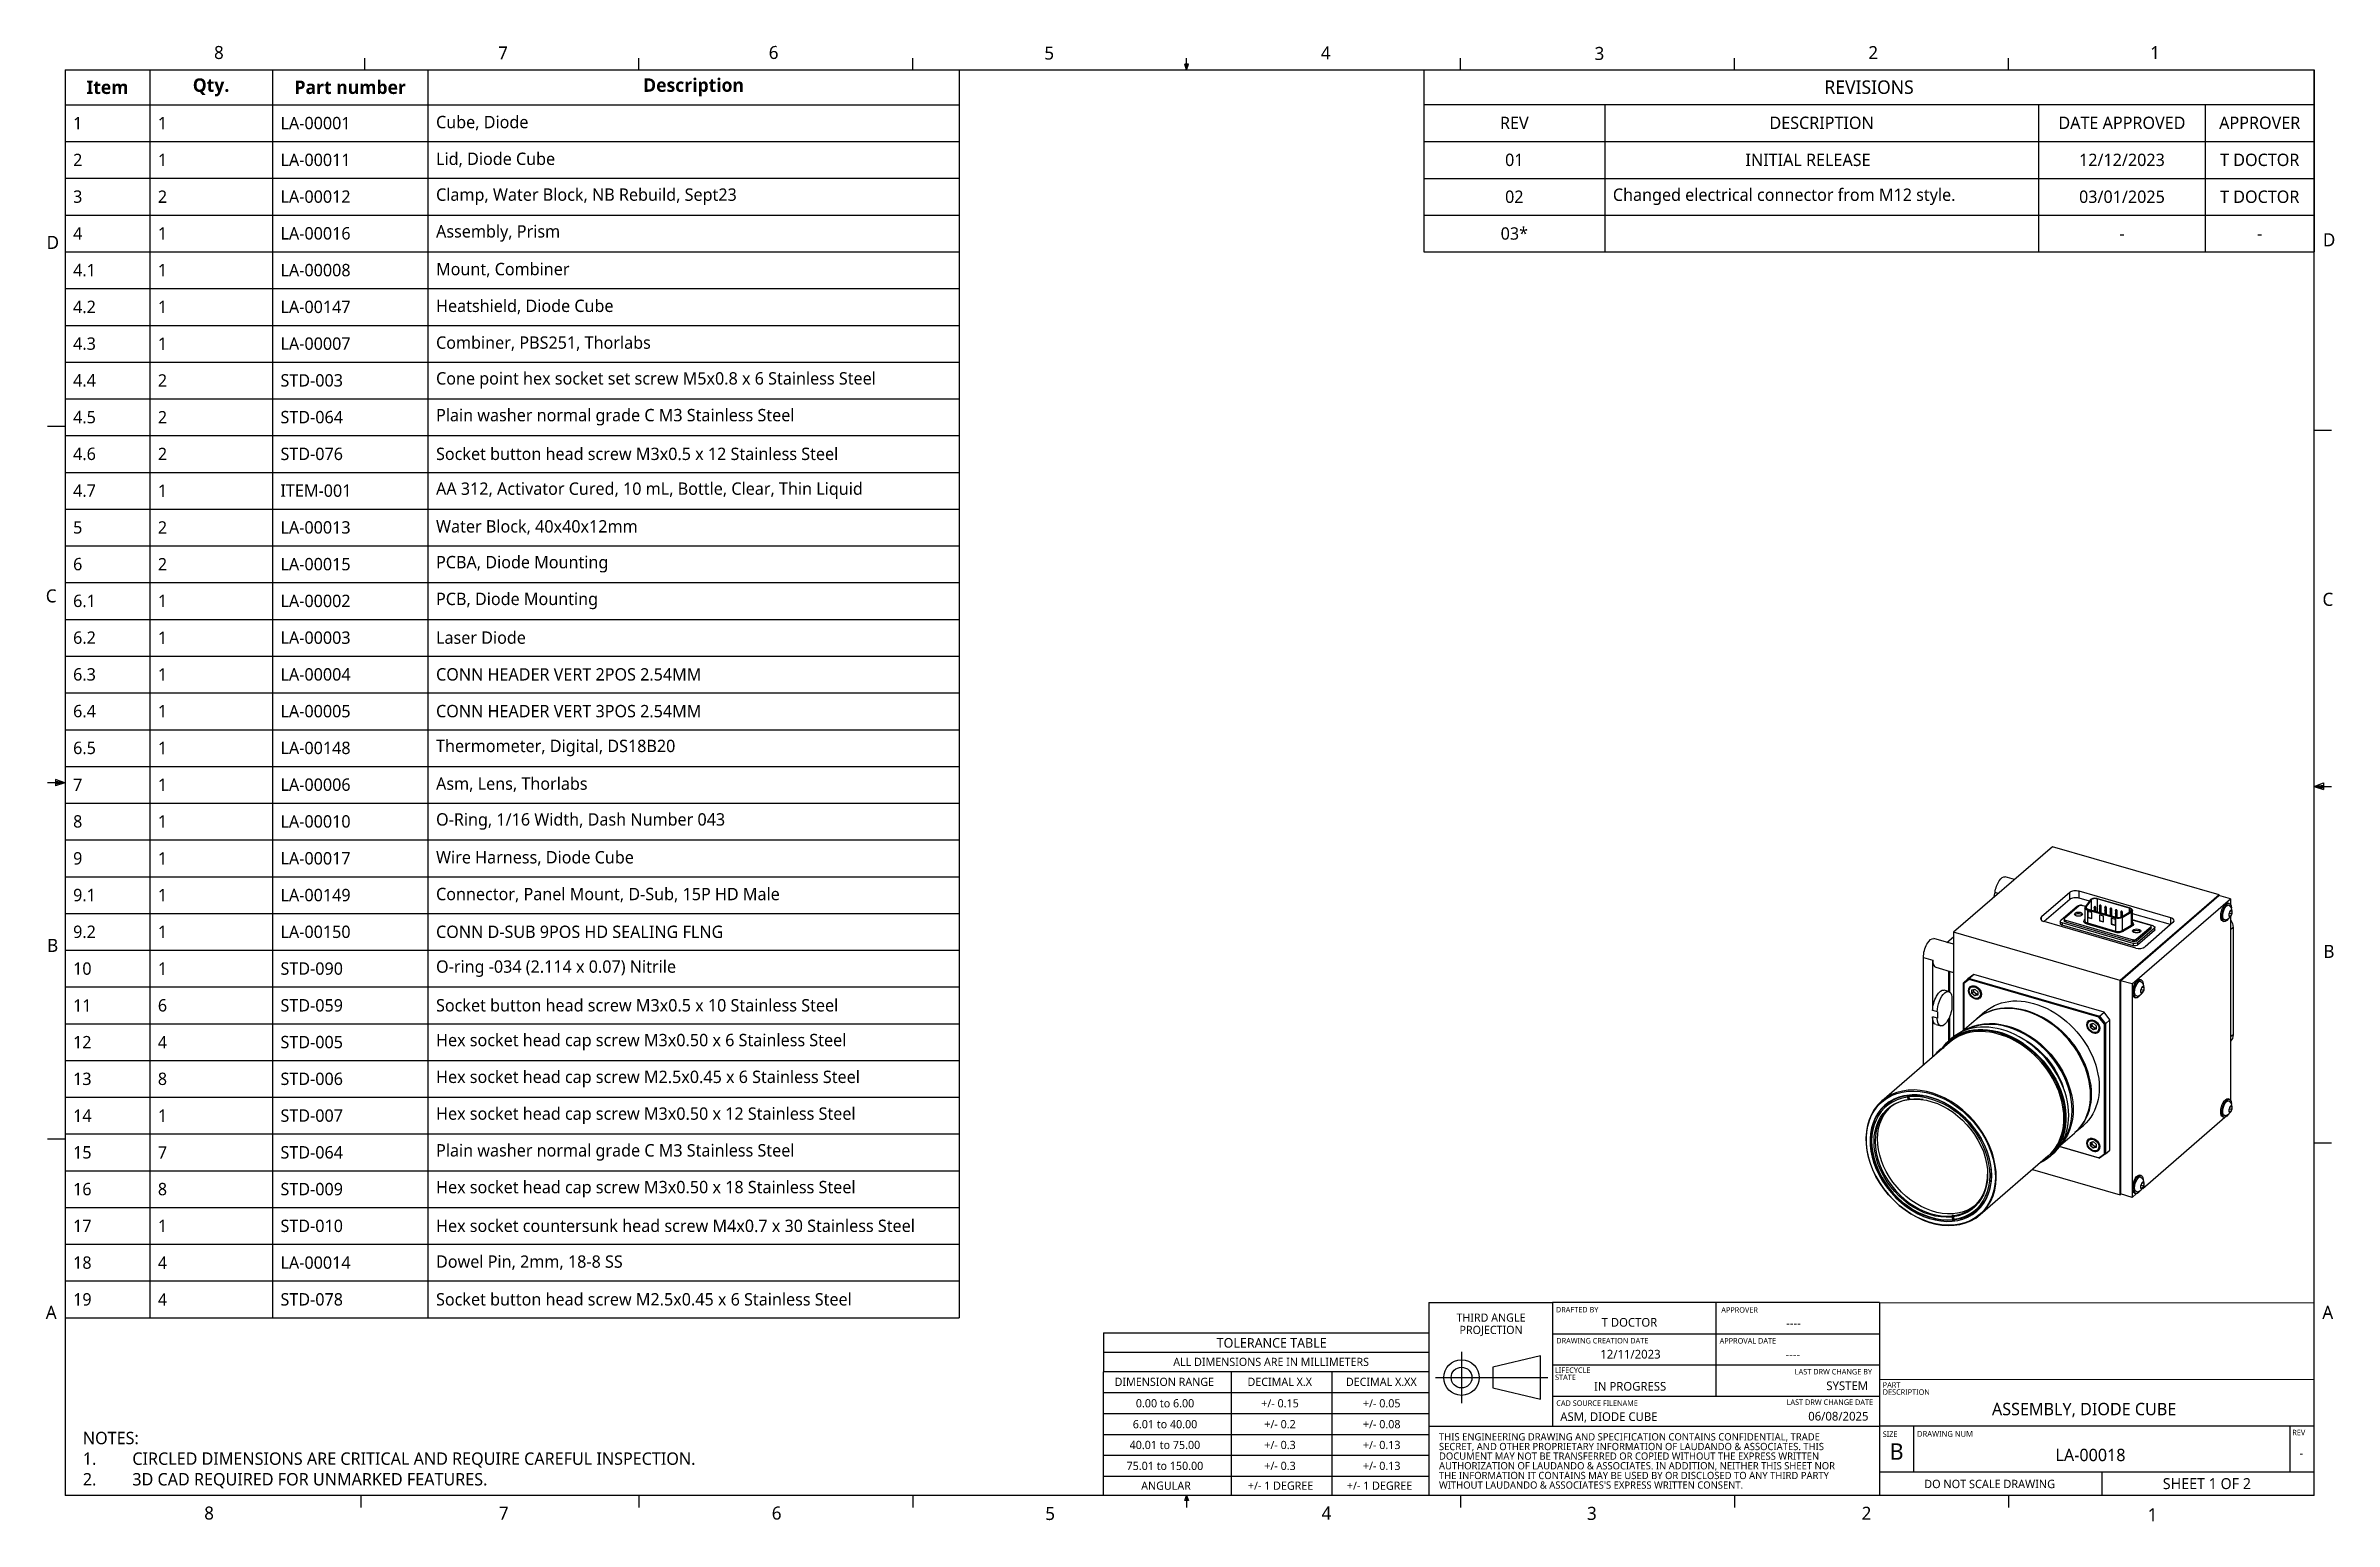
# Model space of a CAD drawing. Extents: x 0.3 to 39, y 0.1 to 10.9.
# Drawn here: x 0.25 to 16.99, y 0.09 to 10.89 of the extents above; entities that cross this region are included whole.
import ezdxf

# ---------------------------------------------------------------- set-up
doc = ezdxf.new("R2010")
doc.units = 0
doc.header["$LTSCALE"] = 0.5
doc.header["$MEASUREMENT"] = 0
for name, color, linetype in [('ANNOTATION_TEXT', 7, 'CONTINUOUS'), ('BORDER_FRAME', 7, 'CONTINUOUS'), ('SKETCHED_GEOMETRY', 7, 'CONTINUOUS'), ('TABLES', 7, 'CONTINUOUS'), ('TANGENT_LINES', 7, 'CONTINUOUS'), ('TITLE_BLOCK', 7, 'CONTINUOUS'), ('VISIBLE', 7, 'CONTINUOUS')]:
    doc.layers.add(name, color=color, linetype=linetype)
doc.styles.add('ONSHAPE-CUSTOM-STYLE-NOTE0', font='NotoSans-Regular.ttf')
doc.styles.add('ONSHAPE-CUSTOM-STYLE-NOTE1', font='NotoSans-Regular.ttf')
doc.styles.add('ONSHAPE-CUSTOM-STYLE-NOTE2', font='NotoSans-Regular.ttf')
doc.styles.add('ONSHAPE-CUSTOM-STYLE-NOTE3', font='NotoSans-Regular.ttf')
doc.styles.add('ONSHAPE-CUSTOM-STYLE-NOTE4', font='NotoSans-Regular.ttf')
doc.styles.add('ONSHAPE-CUSTOM-STYLE-NOTE5', font='NotoSans-Regular.ttf')
doc.styles.add('ONSHAPE-CUSTOM-STYLE-NOTE6', font='NotoSans-Regular.ttf')
doc.styles.add('ONSHAPE-CUSTOM-STYLE-NOTE7', font='NotoSans-Regular.ttf')
doc.styles.add('ONSHAPE-CUSTOM-STYLE-NOTE_', font='NotoSans-Regular.ttf')
doc.styles.add('ONSHAPE-STANDARD', font='NotoSans-Regular.ttf')
doc.styles.add('ONSHAPE-STANDARD-BOMTABLE-', font='NotoSans-Bold.ttf')
doc.styles.add('ONSHAPE-STANDARD-BOMTABLE0', font='NotoSans-Regular.ttf')
doc.styles.add('ONSHAPE-STANDARD-NOTESTYLE', font='Noto Sans', dxfattribs={"height": 0.090551})
doc.styles.add('ONSHAPE-STANDARD-REVISION0', font='Noto Sans')
doc.styles.add('ONSHAPE-STANDARD-REVISION1', font='Noto Sans')
doc.styles.add('ONSHAPE-STANDARD-REVISIONT', font='Noto Sans')

msp = doc.modelspace()

# ---------------------------------------------------------------- texts
at = {"layer": 'ANNOTATION_TEXT', "insert": (0.523, 0.749), "char_height": 0.09055, "width": 6.78827, "attachment_point": 1, "style": 'ONSHAPE-STANDARD-NOTESTYLE'}
msp.add_mtext('NOTES:\\P1.^ICIRCLED DIMENSIONS ARE CRITICAL AND REQUIRE CAREFUL INSPECTION. \\P2.^I3D CAD REQUIRED FOR UNMARKED FEATURES. ', dxfattribs=at)
at = {"layer": 'BORDER_FRAME', "char_height": 0.0954, "attachment_point": 1, "style": 'ONSHAPE-STANDARD'}
for s, insert in [('8', (1.483, 10.892)), ('7', (3.561, 10.889)), ('6', (5.541, 10.892)), ('5', (7.557, 10.888)), ('4', (9.58, 10.89)), ('3', (11.582, 10.885)), ('2', (13.585, 10.891)), ('1', (15.647, 10.891)), ('D', (0.258, 9.502)), ('D', (16.91, 9.521)), ('C', (0.252, 6.915)), ('C', (16.907, 6.89)), ('B', (0.262, 4.357)), ('B', (16.914, 4.313)), ('A', (16.906, 1.671)), ('8', (1.411, 0.202)), ('7', (3.567, 0.202)), ('6', (5.563, 0.202)), ('5', (7.564, 0.199)), ('4', (9.585, 0.202)), ('3', (11.527, 0.2)), ('2', (13.536, 0.201)), ('1', (15.628, 0.19))]:
    msp.add_mtext(s, dxfattribs=dict(at, insert=insert))
at = {"layer": 'SKETCHED_GEOMETRY', "insert": (0.252, 1.671), "char_height": 0.0954, "attachment_point": 1, "style": 'ONSHAPE-STANDARD'}
msp.add_mtext('A', dxfattribs=at)
at = {"layer": 'TITLE_BLOCK'}
for s, insert, char_height, attachment_point, style in [('THIRD ANGLE', (10.824, 1.615), 0.0601, 2, 'ONSHAPE-STANDARD'), ('PROJECTION', (10.825, 1.525), 0.0601, 2, 'ONSHAPE-STANDARD'), ('DRAFTED BY', (11.299, 1.663), 0.0401, 1, 'ONSHAPE-STANDARD'), ('APPROVER', (12.509, 1.661), 0.0401, 1, 'ONSHAPE-STANDARD'), ('TOLERANCE TABLE', (9.22, 1.435), 0.07012, 2, 'ONSHAPE-STANDARD'), ('DRAWING CREATION DATE', (11.302, 1.436), 0.04007, 1, 'ONSHAPE-STANDARD'), ('APPROVAL DATE', (12.497, 1.435), 0.04007, 1, 'ONSHAPE-CUSTOM-STYLE-NOTE_'), ('ALL DIMENSIONS ARE IN MILLIMETERS', (9.216, 1.291), 0.0601, 2, 'ONSHAPE-STANDARD'), ('LIFECYCLE', (11.293, 1.22), 0.0401, 1, 'ONSHAPE-STANDARD'), ('DIMENSION RANGE', (8.435, 1.145), 0.0601, 2, 'ONSHAPE-STANDARD'), ('DECIMAL X.X', (9.279, 1.145), 0.0601, 2, 'ONSHAPE-STANDARD'), ('DECIMAL X.XX', (10.022, 1.145), 0.0601, 2, 'ONSHAPE-STANDARD'), ('STATE', (11.293, 1.168), 0.0401, 1, 'ONSHAPE-STANDARD'), ('PART', (13.69, 1.112), 0.0401, 1, 'ONSHAPE-STANDARD'), ('DESCRIPTION', (13.69, 1.06), 0.04007, 1, 'ONSHAPE-STANDARD'), ('0.00 to 6.00', (8.44, 0.988), 0.0601, 2, 'ONSHAPE-STANDARD'), ('+/- 0.15', (9.281, 0.988), 0.0601, 2, 'ONSHAPE-STANDARD'), ('+/- 0.05', (10.025, 0.988), 0.0601, 2, 'ONSHAPE-STANDARD'), ('CAD SOURCE FILENAME', (11.302, 0.979), 0.04007, 1, 'ONSHAPE-STANDARD'), ('40.01 to 75.00', (8.439, 0.683), 0.0601, 2, 'ONSHAPE-STANDARD'), ('6.01 to 40.00', (8.44, 0.835), 0.0601, 2, 'ONSHAPE-STANDARD'), ('+/- 0.2', (9.281, 0.835), 0.0601, 2, 'ONSHAPE-STANDARD'), ('+/- 0.3', (9.281, 0.683), 0.0601, 2, 'ONSHAPE-STANDARD'), ('+/- 0.08', (10.025, 0.835), 0.0601, 2, 'ONSHAPE-STANDARD'), ('+/- 0.13', (10.025, 0.683), 0.0601, 2, 'ONSHAPE-STANDARD'), ('THIS ENGINEERING DRAWING AND SPECIFICATION CONTAINS CONFIDENTIAL, TRADE', (10.444, 0.739), 0.05301, 1, 'ONSHAPE-STANDARD'), ('SIZE', (13.69, 0.752), 0.0401, 1, 'ONSHAPE-STANDARD'), ('DRAWING NUM', (13.941, 0.755), 0.0424, 1, 'ONSHAPE-STANDARD'), ('REV', (16.686, 0.764), 0.0401, 1, 'ONSHAPE-STANDARD'), ('75.01 to 150.00', (8.439, 0.53), 0.0601, 2, 'ONSHAPE-STANDARD'), ('+/- 0.3', (9.281, 0.53), 0.0601, 2, 'ONSHAPE-STANDARD'), ('+/- 0.13', (10.025, 0.53), 0.0601, 2, 'ONSHAPE-STANDARD'), ('AUTHORIZATION OF LAUDANDO & ASSOCIATES. IN ADDITION, NEITHER THIS SHEET NOR', (10.444, 0.527), 0.05301, 1, 'ONSHAPE-STANDARD'), ('SECRET, AND OTHER PROPRIETARY INFORMATION OF LAUDANDO & ASSOCIATES. THIS', (10.444, 0.668), 0.05301, 1, 'ONSHAPE-STANDARD'), ('DOCUMENT MAY NOT BE TRANSFERRED OR COPIED WITHOUT THE EXPRESS WRITTEN', (10.444, 0.598), 0.05301, 1, 'ONSHAPE-STANDARD'), ('B', (13.792, 0.665), 0.12, 2, 'ONSHAPE-STANDARD'), ('ANGULAR', (8.447, 0.385), 0.0601, 2, 'ONSHAPE-STANDARD'), ('+/- 1 DEGREE', (9.285, 0.385), 0.0601, 2, 'ONSHAPE-STANDARD'), ('+/- 1 DEGREE', (10.009, 0.385), 0.0601, 2, 'ONSHAPE-STANDARD'), ('THE INFORMATION IT CONTAINS MAY BE USED BY OR DISCLOSED TO ANY THIRD PARTY', (10.444, 0.456), 0.05301, 1, 'ONSHAPE-STANDARD'), ("WITHOUT LAUDANDO & ASSOCIATES'S EXPRESS WRITTEN CONSENT.", (10.444, 0.386), 0.05301, 1, 'ONSHAPE-STANDARD'), ('DO NOT SCALE DRAWING', (14.472, 0.398), 0.06106, 2, 'ONSHAPE-STANDARD')]:
    msp.add_mtext(s, dxfattribs=dict(at, insert=insert, char_height=char_height, attachment_point=attachment_point, style=style))
at = {"layer": 'TITLE_BLOCK', "attachment_point": 1}
for s, insert, char_height, width, style in [('{\\fNoto Sans|b0|i0|c0|p0;\\W6.94722;  }T DOCTOR', (11.334, 1.582), 0.06361, 1.07688, 'ONSHAPE-STANDARD'), ('{\\fNoto Sans|b0|i0|c0|p0;\\W7.09482;   }----', (12.526, 1.576), 0.06361, 1.09552, 'ONSHAPE-STANDARD'), ('{\\fNoto Sans|b0|i0|c0|p0;\\W6.48290;  }12/11/2023', (11.345, 1.349), 0.06361, 1.07255, 'ONSHAPE-STANDARD'), ('{\\fNoto Sans|b0|i0|c0|p0;\\W6.92877;   }----', (12.531, 1.346), 0.06361, 1.07255, 'ONSHAPE-CUSTOM-STYLE-NOTE0'), ('{\\fNoto Sans|b0|i0|c0|p0;\\W4.84526; }LAST DRW CHANGE BY', (12.981, 1.209), 0.04007, 0.66296, 'ONSHAPE-CUSTOM-STYLE-NOTE6'), ('{\\fNoto Sans|b0|i0|c0|p0;\\W5.50828;  }IN PROGRESS', (11.341, 1.114), 0.06361, 1.07255, 'ONSHAPE-CUSTOM-STYLE-NOTE1'), ('{\\fNoto Sans|b0|i0|c0|p0;\\W6.64324;  }SYSTEM', (12.991, 1.118), 0.06361, 0.62447, 'ONSHAPE-CUSTOM-STYLE-NOTE7'), ('ASM, DIODE CUBE', (11.331, 0.892), 0.06361, 1.70456, 'ONSHAPE-CUSTOM-STYLE-NOTE3'), ('LAST DRW CHANGE DATE', (12.987, 0.986), 0.04007, 0.66296, 'ONSHAPE-STANDARD'), ('{\\fNoto Sans|b0|i0|c0|p0;\\W6.83535; }06/08/2025', (12.998, 0.895), 0.06361, 0.62447, 'ONSHAPE-CUSTOM-STYLE-NOTE2'), ('{\\fNoto Sans|b0|i0|c0|p0;\\W8.36000;   }ASSEMBLY, DIODE CUBE', (13.72, 0.961), 0.09055, 3.08325, 'ONSHAPE-CUSTOM-STYLE-NOTE5'), ('{\\fNoto Sans|b0|i0|c0|p0;\\W7.90579;    }LA-00018', (13.984, 0.625), 0.09055, 2.6308, 'ONSHAPE-CUSTOM-STYLE-NOTE4'), ('{\\fNoto Sans|b0|i0|c0|p0;\\W6.09747; }-', (16.614, 0.624), 0.0611, 0.2975, 'ONSHAPE-STANDARD'), ('{\\fNoto Sans|b0|i0|c0|p0;\\W6.97953;  }SHEET 1 OF 2', (15.36, 0.41), 0.08013, 1.50168, 'ONSHAPE-STANDARD')]:
    msp.add_mtext(s, dxfattribs=dict(at, insert=insert, char_height=char_height, width=width, style=style))

# ---------------------------------------------------------------- blocks, each defined once
blk = doc.blocks.new('*T1')
at = {"layer": 'TABLES', "color": 0, "linetype": 'BYBLOCK'}
for p, q in [((0, 0), (6.513, 0)), ((0, 0), (0, -1.332)), ((6.513, 0), (6.513, -1.332)), ((0, -0.253), (6.513, -0.253)), ((1.324, -0.253), (1.324, -1.332)), ((4.496, -0.253), (4.496, -1.332)), ((5.717, -0.253), (5.717, -1.332)), ((0, -0.523), (6.513, -0.523)), ((0, -0.794), (6.513, -0.794)), ((0, -1.063), (6.513, -1.063)), ((0, -1.332), (6.513, -1.332))]:
    blk.add_line(p, q, dxfattribs=at)
at = {"layer": 'TABLES', "color": 0}
for s, insert, char_height, width, attachment_point, style in [('{REVISIONS}', (3.257, -0.127), 0.09843, 6.39514, 5, 'ONSHAPE-STANDARD-REVISIONT'), ('REV', (0.662, -0.388), 0.0906, 1.20615, 5, 'ONSHAPE-STANDARD-REVISION0'), ('DESCRIPTION', (2.91, -0.388), 0.09055, 3.05356, 5, 'ONSHAPE-STANDARD-REVISION0'), ('DATE APPROVED', (5.107, -0.388), 0.09055, 1.10321, 5, 'ONSHAPE-STANDARD-REVISION0'), ('APPROVER', (6.115, -0.388), 0.0906, 0.67789, 5, 'ONSHAPE-STANDARD-REVISION0'), ('{01}', (0.662, -0.659), 0.0906, 1.20615, 5, 'ONSHAPE-STANDARD-REVISION1'), ('{\\fNoto Sans|b0|i0|c0|p0;\\W7.90808;    }INITIAL RELEASE', (1.383, -0.659), 0.09055, 3.05356, 4, 'ONSHAPE-STANDARD-REVISION1'), ('{12/12/2023}', (5.107, -0.659), 0.09055, 1.10321, 5, 'ONSHAPE-STANDARD-REVISION1'), ('{T DOCTOR}', (6.115, -0.659), 0.0906, 0.67789, 5, 'ONSHAPE-STANDARD-REVISION1'), ('{02}', (0.662, -0.929), 0.0906, 1.20615, 5, 'ONSHAPE-STANDARD-REVISION1'), ('Changed electrical connector from M12 style.', (1.383, -0.929), 0.09055, 3.05356, 4, 'ONSHAPE-STANDARD-REVISION1'), ('{03/01/2025}', (5.107, -0.929), 0.09055, 1.10321, 5, 'ONSHAPE-STANDARD-REVISION1'), ('{T DOCTOR}', (6.115, -0.929), 0.0906, 0.67789, 5, 'ONSHAPE-STANDARD-REVISION1'), ('{03*}', (0.662, -1.198), 0.0906, 1.20615, 5, 'ONSHAPE-STANDARD-REVISION1'), ('{-}', (5.107, -1.198), 0.0906, 1.10321, 5, 'ONSHAPE-STANDARD-REVISION1'), ('{-}', (6.115, -1.198), 0.0906, 0.67789, 5, 'ONSHAPE-STANDARD-REVISION1')]:
    blk.add_mtext(s, dxfattribs=dict(at, insert=insert, char_height=char_height, width=width, attachment_point=attachment_point, style=style))
blk = doc.blocks.new('*T2')
at = {"layer": 'TABLES', "color": 0, "linetype": 'BYBLOCK'}
for p, q in [((0, 0), (6.541, 0)), ((0, 0), (0, -9.133)), ((0.62, 0), (0.62, -9.133)), ((1.517, 0), (1.517, -9.133)), ((2.655, 0), (2.655, -9.133)), ((6.541, 0), (6.541, -9.133)), ((0, -0.255), (6.541, -0.255)), ((0, -0.524), (6.541, -0.524)), ((0, -0.793), (6.541, -0.793)), ((0, -1.063), (6.541, -1.063)), ((0, -1.332), (6.541, -1.332)), ((0, -1.601), (6.541, -1.601)), ((0, -1.87), (6.541, -1.87)), ((0, -2.139), (6.541, -2.139)), ((0, -2.408), (6.541, -2.408)), ((0, -2.677), (6.541, -2.677)), ((0, -2.946), (6.541, -2.946)), ((0, -3.215), (6.541, -3.215)), ((0, -3.484), (6.541, -3.484)), ((0, -3.753), (6.541, -3.753)), ((0, -4.022), (6.541, -4.022)), ((0, -4.291), (6.541, -4.291)), ((0, -4.56), (6.541, -4.56)), ((0, -4.829), (6.541, -4.829)), ((0, -5.098), (6.541, -5.098)), ((0, -5.367), (6.541, -5.367)), ((0, -5.636), (6.541, -5.636)), ((0, -5.905), (6.541, -5.905)), ((0, -6.174), (6.541, -6.174)), ((0, -6.443), (6.541, -6.443)), ((0, -6.712), (6.541, -6.712)), ((0, -6.981), (6.541, -6.981)), ((0, -7.25), (6.541, -7.25)), ((0, -7.519), (6.541, -7.519)), ((0, -7.788), (6.541, -7.788)), ((0, -8.057), (6.541, -8.057)), ((0, -8.326), (6.541, -8.326)), ((0, -8.595), (6.541, -8.595)), ((0, -8.864), (6.541, -8.864)), ((0, -9.133), (6.541, -9.133))]:
    blk.add_line(p, q, dxfattribs=at)
at = {"layer": 'TABLES', "color": 0}
for s, insert, char_height, width, attachment_point, style in [('{Item}', (0.31, -0.128), 0.0984, 0.50203, 5, 'ONSHAPE-STANDARD-BOMTABLE-'), ('{Qty.}', (1.068, -0.128), 0.0984, 0.77839, 5, 'ONSHAPE-STANDARD-BOMTABLE-'), ('{Part number}', (2.086, -0.128), 0.09843, 1.02065, 5, 'ONSHAPE-STANDARD-BOMTABLE-'), ('{Description}', (4.598, -0.128), 0.09843, 3.76739, 5, 'ONSHAPE-STANDARD-BOMTABLE-'), ('{\\H0.0905512;Cube, Diode}', (2.714, -0.39), 0.09055, 3.76739, 4, 'ONSHAPE-STANDARD-BOMTABLE0'), ('{1}', (0.059, -0.39), 0.0906, 0.50203, 4, 'ONSHAPE-STANDARD-BOMTABLE0'), ('{1}', (0.679, -0.39), 0.0906, 0.77839, 4, 'ONSHAPE-STANDARD-BOMTABLE0'), ('{LA-00001}', (1.576, -0.39), 0.0906, 1.02065, 4, 'ONSHAPE-STANDARD-BOMTABLE0'), ('{2}', (0.059, -0.659), 0.0906, 0.50203, 4, 'ONSHAPE-STANDARD-BOMTABLE0'), ('{1}', (0.679, -0.659), 0.0906, 0.77839, 4, 'ONSHAPE-STANDARD-BOMTABLE0'), ('{LA-00011}', (1.576, -0.659), 0.0906, 1.02065, 4, 'ONSHAPE-STANDARD-BOMTABLE0'), ('{Lid, Diode Cube}', (2.714, -0.659), 0.09055, 3.76739, 4, 'ONSHAPE-STANDARD-BOMTABLE0'), ('{3}', (0.059, -0.928), 0.0906, 0.50203, 4, 'ONSHAPE-STANDARD-BOMTABLE0'), ('{2}', (0.679, -0.928), 0.0906, 0.77839, 4, 'ONSHAPE-STANDARD-BOMTABLE0'), ('{LA-00012}', (1.576, -0.928), 0.0906, 1.02065, 4, 'ONSHAPE-STANDARD-BOMTABLE0'), ('{Clamp, Water Block, NB Rebuild, Sept23}', (2.714, -0.928), 0.09055, 3.76739, 4, 'ONSHAPE-STANDARD-BOMTABLE0'), ('{4}', (0.059, -1.197), 0.0906, 0.50203, 4, 'ONSHAPE-STANDARD-BOMTABLE0'), ('{1}', (0.679, -1.197), 0.0906, 0.77839, 4, 'ONSHAPE-STANDARD-BOMTABLE0'), ('{LA-00016}', (1.576, -1.197), 0.0906, 1.02065, 4, 'ONSHAPE-STANDARD-BOMTABLE0'), ('{Assembly, Prism}', (2.714, -1.197), 0.09055, 3.76739, 4, 'ONSHAPE-STANDARD-BOMTABLE0'), ('{4.1}', (0.059, -1.466), 0.0906, 0.50203, 4, 'ONSHAPE-STANDARD-BOMTABLE0'), ('{1}', (0.679, -1.466), 0.0906, 0.77839, 4, 'ONSHAPE-STANDARD-BOMTABLE0'), ('{LA-00008}', (1.576, -1.466), 0.0906, 1.02065, 4, 'ONSHAPE-STANDARD-BOMTABLE0'), ('{Mount, Combiner}', (2.714, -1.466), 0.09055, 3.76739, 4, 'ONSHAPE-STANDARD-BOMTABLE0'), ('{4.2}', (0.059, -1.735), 0.0906, 0.50203, 4, 'ONSHAPE-STANDARD-BOMTABLE0'), ('{1}', (0.679, -1.735), 0.0906, 0.77839, 4, 'ONSHAPE-STANDARD-BOMTABLE0'), ('{LA-00147}', (1.576, -1.735), 0.0906, 1.02065, 4, 'ONSHAPE-STANDARD-BOMTABLE0'), ('{Heatshield, Diode Cube}', (2.714, -1.735), 0.09055, 3.76739, 4, 'ONSHAPE-STANDARD-BOMTABLE0'), ('{4.3}', (0.059, -2.004), 0.0906, 0.50203, 4, 'ONSHAPE-STANDARD-BOMTABLE0'), ('{1}', (0.679, -2.004), 0.0906, 0.77839, 4, 'ONSHAPE-STANDARD-BOMTABLE0'), ('{LA-00007}', (1.576, -2.004), 0.0906, 1.02065, 4, 'ONSHAPE-STANDARD-BOMTABLE0'), ('{Combiner, PBS251, Thorlabs}', (2.714, -2.004), 0.09055, 3.76739, 4, 'ONSHAPE-STANDARD-BOMTABLE0'), ('{4.4}', (0.059, -2.273), 0.0906, 0.50203, 4, 'ONSHAPE-STANDARD-BOMTABLE0'), ('{2}', (0.679, -2.273), 0.0906, 0.77839, 4, 'ONSHAPE-STANDARD-BOMTABLE0'), ('{STD-003}', (1.576, -2.273), 0.0906, 1.02065, 4, 'ONSHAPE-STANDARD-BOMTABLE0'), ('{Cone point hex socket set screw M5x0.8 x 6 Stainless Steel }', (2.714, -2.273), 0.09055, 3.76739, 4, 'ONSHAPE-STANDARD-BOMTABLE0'), ('{4.5}', (0.059, -2.542), 0.0906, 0.50203, 4, 'ONSHAPE-STANDARD-BOMTABLE0'), ('{2}', (0.679, -2.542), 0.0906, 0.77839, 4, 'ONSHAPE-STANDARD-BOMTABLE0'), ('{STD-064}', (1.576, -2.542), 0.0906, 1.02065, 4, 'ONSHAPE-STANDARD-BOMTABLE0'), ('{Plain washer normal grade C M3 Stainless Steel}', (2.714, -2.542), 0.09055, 3.76739, 4, 'ONSHAPE-STANDARD-BOMTABLE0'), ('{4.6}', (0.059, -2.811), 0.0906, 0.50203, 4, 'ONSHAPE-STANDARD-BOMTABLE0'), ('{2}', (0.679, -2.811), 0.0906, 0.77839, 4, 'ONSHAPE-STANDARD-BOMTABLE0'), ('{STD-076}', (1.576, -2.811), 0.0906, 1.02065, 4, 'ONSHAPE-STANDARD-BOMTABLE0'), ('{Socket button head screw M3x0.5 x 12 Stainless Steel }', (2.714, -2.811), 0.09055, 3.76739, 4, 'ONSHAPE-STANDARD-BOMTABLE0'), ('{4.7}', (0.059, -3.08), 0.0906, 0.50203, 4, 'ONSHAPE-STANDARD-BOMTABLE0'), ('{1}', (0.679, -3.08), 0.0906, 0.77839, 4, 'ONSHAPE-STANDARD-BOMTABLE0'), ('{ITEM-001}', (1.576, -3.08), 0.0906, 1.02065, 4, 'ONSHAPE-STANDARD-BOMTABLE0'), ('{AA 312, Activator Cured, 10 mL, Bottle, Clear, Thin Liquid}', (2.714, -3.08), 0.09055, 3.76739, 4, 'ONSHAPE-STANDARD-BOMTABLE0'), ('{5}', (0.059, -3.349), 0.0906, 0.50203, 4, 'ONSHAPE-STANDARD-BOMTABLE0'), ('{2}', (0.679, -3.349), 0.0906, 0.77839, 4, 'ONSHAPE-STANDARD-BOMTABLE0'), ('{LA-00013}', (1.576, -3.349), 0.0906, 1.02065, 4, 'ONSHAPE-STANDARD-BOMTABLE0'), ('{Water Block, 40x40x12mm}', (2.714, -3.349), 0.09055, 3.76739, 4, 'ONSHAPE-STANDARD-BOMTABLE0'), ('{6}', (0.059, -3.618), 0.0906, 0.50203, 4, 'ONSHAPE-STANDARD-BOMTABLE0'), ('{2}', (0.679, -3.618), 0.0906, 0.77839, 4, 'ONSHAPE-STANDARD-BOMTABLE0'), ('{LA-00015}', (1.576, -3.618), 0.0906, 1.02065, 4, 'ONSHAPE-STANDARD-BOMTABLE0'), ('{PCBA, Diode Mounting}', (2.714, -3.618), 0.09055, 3.76739, 4, 'ONSHAPE-STANDARD-BOMTABLE0'), ('{6.1}', (0.059, -3.887), 0.0906, 0.50203, 4, 'ONSHAPE-STANDARD-BOMTABLE0'), ('{1}', (0.679, -3.887), 0.0906, 0.77839, 4, 'ONSHAPE-STANDARD-BOMTABLE0'), ('{LA-00002}', (1.576, -3.887), 0.0906, 1.02065, 4, 'ONSHAPE-STANDARD-BOMTABLE0'), ('{PCB, Diode Mounting}', (2.714, -3.887), 0.09055, 3.76739, 4, 'ONSHAPE-STANDARD-BOMTABLE0'), ('{6.2}', (0.059, -4.156), 0.0906, 0.50203, 4, 'ONSHAPE-STANDARD-BOMTABLE0'), ('{1}', (0.679, -4.156), 0.0906, 0.77839, 4, 'ONSHAPE-STANDARD-BOMTABLE0'), ('{LA-00003}', (1.576, -4.156), 0.0906, 1.02065, 4, 'ONSHAPE-STANDARD-BOMTABLE0'), ('{Laser Diode}', (2.714, -4.156), 0.09055, 3.76739, 4, 'ONSHAPE-STANDARD-BOMTABLE0'), ('{6.3}', (0.059, -4.425), 0.0906, 0.50203, 4, 'ONSHAPE-STANDARD-BOMTABLE0'), ('{1}', (0.679, -4.425), 0.0906, 0.77839, 4, 'ONSHAPE-STANDARD-BOMTABLE0'), ('{LA-00004}', (1.576, -4.425), 0.0906, 1.02065, 4, 'ONSHAPE-STANDARD-BOMTABLE0'), ('{CONN HEADER VERT 2POS 2.54MM}', (2.714, -4.425), 0.09055, 3.76739, 4, 'ONSHAPE-STANDARD-BOMTABLE0'), ('{6.4}', (0.059, -4.694), 0.0906, 0.50203, 4, 'ONSHAPE-STANDARD-BOMTABLE0'), ('{1}', (0.679, -4.694), 0.0906, 0.77839, 4, 'ONSHAPE-STANDARD-BOMTABLE0'), ('{LA-00005}', (1.576, -4.694), 0.0906, 1.02065, 4, 'ONSHAPE-STANDARD-BOMTABLE0'), ('{CONN HEADER VERT 3POS 2.54MM}', (2.714, -4.694), 0.09055, 3.76739, 4, 'ONSHAPE-STANDARD-BOMTABLE0'), ('{6.5}', (0.059, -4.963), 0.0906, 0.50203, 4, 'ONSHAPE-STANDARD-BOMTABLE0'), ('{1}', (0.679, -4.963), 0.0906, 0.77839, 4, 'ONSHAPE-STANDARD-BOMTABLE0'), ('{LA-00148}', (1.576, -4.963), 0.0906, 1.02065, 4, 'ONSHAPE-STANDARD-BOMTABLE0'), ('{Thermometer, Digital, DS18B20}', (2.714, -4.963), 0.09055, 3.76739, 4, 'ONSHAPE-STANDARD-BOMTABLE0'), ('{7}', (0.059, -5.232), 0.0906, 0.50203, 4, 'ONSHAPE-STANDARD-BOMTABLE0'), ('{1}', (0.679, -5.232), 0.0906, 0.77839, 4, 'ONSHAPE-STANDARD-BOMTABLE0'), ('{LA-00006}', (1.576, -5.232), 0.0906, 1.02065, 4, 'ONSHAPE-STANDARD-BOMTABLE0'), ('{Asm, Lens, Thorlabs}', (2.714, -5.232), 0.09055, 3.76739, 4, 'ONSHAPE-STANDARD-BOMTABLE0'), ('{8}', (0.059, -5.501), 0.0906, 0.50203, 4, 'ONSHAPE-STANDARD-BOMTABLE0'), ('{1}', (0.679, -5.501), 0.0906, 0.77839, 4, 'ONSHAPE-STANDARD-BOMTABLE0'), ('{LA-00010}', (1.576, -5.501), 0.0906, 1.02065, 4, 'ONSHAPE-STANDARD-BOMTABLE0'), ('{O-Ring, 1/16 Width, Dash Number 043}', (2.714, -5.501), 0.09055, 3.76739, 4, 'ONSHAPE-STANDARD-BOMTABLE0'), ('{9}', (0.059, -5.771), 0.0906, 0.50203, 4, 'ONSHAPE-STANDARD-BOMTABLE0'), ('{1}', (0.679, -5.771), 0.0906, 0.77839, 4, 'ONSHAPE-STANDARD-BOMTABLE0'), ('{LA-00017}', (1.576, -5.771), 0.0906, 1.02065, 4, 'ONSHAPE-STANDARD-BOMTABLE0'), ('{Wire Harness, Diode Cube}', (2.714, -5.771), 0.09055, 3.76739, 4, 'ONSHAPE-STANDARD-BOMTABLE0'), ('{9.1}', (0.059, -6.04), 0.0906, 0.50203, 4, 'ONSHAPE-STANDARD-BOMTABLE0'), ('{1}', (0.679, -6.04), 0.0906, 0.77839, 4, 'ONSHAPE-STANDARD-BOMTABLE0'), ('{LA-00149}', (1.576, -6.04), 0.0906, 1.02065, 4, 'ONSHAPE-STANDARD-BOMTABLE0'), ('{Connector, Panel Mount, D-Sub, 15P HD Male}', (2.714, -6.04), 0.09055, 3.76739, 4, 'ONSHAPE-STANDARD-BOMTABLE0'), ('{9.2}', (0.059, -6.309), 0.0906, 0.50203, 4, 'ONSHAPE-STANDARD-BOMTABLE0'), ('{1}', (0.679, -6.309), 0.0906, 0.77839, 4, 'ONSHAPE-STANDARD-BOMTABLE0'), ('{LA-00150}', (1.576, -6.309), 0.0906, 1.02065, 4, 'ONSHAPE-STANDARD-BOMTABLE0'), ('{CONN D-SUB 9POS HD SEALING FLNG}', (2.714, -6.309), 0.09055, 3.76739, 4, 'ONSHAPE-STANDARD-BOMTABLE0'), ('{O-ring -034 (2.114 x 0.07) Nitrile }', (2.714, -6.578), 0.09055, 3.76739, 4, 'ONSHAPE-STANDARD-BOMTABLE0'), ('{10}', (0.059, -6.578), 0.0906, 0.50203, 4, 'ONSHAPE-STANDARD-BOMTABLE0'), ('{1}', (0.679, -6.578), 0.0906, 0.77839, 4, 'ONSHAPE-STANDARD-BOMTABLE0'), ('{STD-090}', (1.576, -6.578), 0.0906, 1.02065, 4, 'ONSHAPE-STANDARD-BOMTABLE0'), ('{11}', (0.059, -6.847), 0.0906, 0.50203, 4, 'ONSHAPE-STANDARD-BOMTABLE0'), ('{6}', (0.679, -6.847), 0.0906, 0.77839, 4, 'ONSHAPE-STANDARD-BOMTABLE0'), ('{STD-059}', (1.576, -6.847), 0.0906, 1.02065, 4, 'ONSHAPE-STANDARD-BOMTABLE0'), ('{Socket button head screw M3x0.5 x 10 Stainless Steel}', (2.714, -6.847), 0.09055, 3.76739, 4, 'ONSHAPE-STANDARD-BOMTABLE0'), ('{12}', (0.059, -7.116), 0.0906, 0.50203, 4, 'ONSHAPE-STANDARD-BOMTABLE0'), ('{4}', (0.679, -7.116), 0.0906, 0.77839, 4, 'ONSHAPE-STANDARD-BOMTABLE0'), ('{STD-005}', (1.576, -7.116), 0.0906, 1.02065, 4, 'ONSHAPE-STANDARD-BOMTABLE0'), ('{Hex socket head cap screw M3x0.50 x 6 Stainless Steel }', (2.714, -7.116), 0.09055, 3.76739, 4, 'ONSHAPE-STANDARD-BOMTABLE0'), ('{13}', (0.059, -7.385), 0.0906, 0.50203, 4, 'ONSHAPE-STANDARD-BOMTABLE0'), ('{8}', (0.679, -7.385), 0.0906, 0.77839, 4, 'ONSHAPE-STANDARD-BOMTABLE0'), ('{STD-006}', (1.576, -7.385), 0.0906, 1.02065, 4, 'ONSHAPE-STANDARD-BOMTABLE0'), ('{Hex socket head cap screw M2.5x0.45 x 6 Stainless Steel }', (2.714, -7.385), 0.09055, 3.76739, 4, 'ONSHAPE-STANDARD-BOMTABLE0'), ('{14}', (0.059, -7.654), 0.0906, 0.50203, 4, 'ONSHAPE-STANDARD-BOMTABLE0'), ('{1}', (0.679, -7.654), 0.0906, 0.77839, 4, 'ONSHAPE-STANDARD-BOMTABLE0'), ('{STD-007}', (1.576, -7.654), 0.0906, 1.02065, 4, 'ONSHAPE-STANDARD-BOMTABLE0'), ('{Hex socket head cap screw M3x0.50 x 12 Stainless Steel }', (2.714, -7.654), 0.09055, 3.76739, 4, 'ONSHAPE-STANDARD-BOMTABLE0'), ('{Plain washer normal grade C M3 Stainless Steel}', (2.714, -7.923), 0.09055, 3.76739, 4, 'ONSHAPE-STANDARD-BOMTABLE0'), ('{15}', (0.059, -7.923), 0.0906, 0.50203, 4, 'ONSHAPE-STANDARD-BOMTABLE0'), ('{7}', (0.679, -7.923), 0.0906, 0.77839, 4, 'ONSHAPE-STANDARD-BOMTABLE0'), ('{STD-064}', (1.576, -7.923), 0.0906, 1.02065, 4, 'ONSHAPE-STANDARD-BOMTABLE0'), ('{16}', (0.059, -8.192), 0.0906, 0.50203, 4, 'ONSHAPE-STANDARD-BOMTABLE0'), ('{8}', (0.679, -8.192), 0.0906, 0.77839, 4, 'ONSHAPE-STANDARD-BOMTABLE0'), ('{STD-009}', (1.576, -8.192), 0.0906, 1.02065, 4, 'ONSHAPE-STANDARD-BOMTABLE0'), ('{Hex socket head cap screw M3x0.50 x 18 Stainless Steel }', (2.714, -8.192), 0.09055, 3.76739, 4, 'ONSHAPE-STANDARD-BOMTABLE0'), ('{17}', (0.059, -8.461), 0.0906, 0.50203, 4, 'ONSHAPE-STANDARD-BOMTABLE0'), ('{1}', (0.679, -8.461), 0.0906, 0.77839, 4, 'ONSHAPE-STANDARD-BOMTABLE0'), ('{STD-010}', (1.576, -8.461), 0.0906, 1.02065, 4, 'ONSHAPE-STANDARD-BOMTABLE0'), ('{Hex socket countersunk head screw M4x0.7 x 30 Stainless Steel }', (2.714, -8.461), 0.09055, 3.76739, 4, 'ONSHAPE-STANDARD-BOMTABLE0'), ('{18}', (0.059, -8.73), 0.0906, 0.50203, 4, 'ONSHAPE-STANDARD-BOMTABLE0'), ('{4}', (0.679, -8.73), 0.0906, 0.77839, 4, 'ONSHAPE-STANDARD-BOMTABLE0'), ('{LA-00014}', (1.576, -8.73), 0.0906, 1.02065, 4, 'ONSHAPE-STANDARD-BOMTABLE0'), ('{Dowel Pin, 2mm, 18-8 SS}', (2.714, -8.73), 0.09055, 3.76739, 4, 'ONSHAPE-STANDARD-BOMTABLE0'), ('{19}', (0.059, -8.999), 0.0906, 0.50203, 4, 'ONSHAPE-STANDARD-BOMTABLE0'), ('{4}', (0.679, -8.999), 0.0906, 0.77839, 4, 'ONSHAPE-STANDARD-BOMTABLE0'), ('{STD-078}', (1.576, -8.999), 0.0906, 1.02065, 4, 'ONSHAPE-STANDARD-BOMTABLE0'), ('{Socket button head screw M2.5x0.45 x 6 Stainless Steel }', (2.714, -8.999), 0.09055, 3.76739, 4, 'ONSHAPE-STANDARD-BOMTABLE0')]:
    blk.add_mtext(s, dxfattribs=dict(at, insert=insert, char_height=char_height, width=width, attachment_point=attachment_point, style=style))

# ---------------------------------------------------------------- linework, layer by layer
at = {"layer": 'BORDER_FRAME'}
for p, q in [((0.393, 10.717), (0.393, 0.282)), ((0.393, 10.717), (16.846, 10.717)), ((2.587, 10.717), (2.587, 10.803)), ((4.591, 10.717), (4.591, 10.803)), ((6.595, 10.717), (6.595, 10.803)), ((8.611, 10.759), (8.585, 10.759)), ((8.598, 10.717), (8.585, 10.759)), ((8.591, 10.759), (8.598, 10.717)), ((8.598, 10.717), (8.598, 10.803)), ((8.603, 10.759), (8.598, 10.717)), ((8.598, 10.717), (8.611, 10.759)), ((10.602, 10.717), (10.602, 10.803)), ((12.606, 10.717), (12.606, 10.803)), ((14.609, 10.717), (14.609, 10.803)), ((16.846, 0.282), (16.846, 10.717)), ((0.392, 8.107), (0.265, 8.107)), ((16.847, 8.081), (16.974, 8.081)), ((0.392, 5.499), (0.265, 5.499)), ((0.392, 5.499), (0.324, 5.524)), ((0.324, 5.524), (0.324, 5.476)), ((0.392, 5.499), (0.324, 5.509)), ((0.392, 5.499), (0.324, 5.476)), ((0.392, 5.499), (0.324, 5.489)), ((16.847, 5.473), (16.915, 5.498)), ((16.847, 5.473), (16.915, 5.482)), ((16.847, 5.473), (16.915, 5.463)), ((16.847, 5.473), (16.915, 5.45)), ((16.847, 5.473), (16.974, 5.473)), ((16.915, 5.498), (16.915, 5.45)), ((0.392, 2.891), (0.265, 2.891)), ((16.847, 2.865), (16.974, 2.865)), ((16.846, 0.282), (0.393, 0.282)), ((2.556, 0.279), (2.556, 0.196)), ((4.591, 0.282), (4.591, 0.196)), ((6.595, 0.282), (6.595, 0.196)), ((8.585, 0.247), (8.598, 0.282)), ((8.611, 0.247), (8.585, 0.247)), ((8.598, 0.282), (8.611, 0.247)), ((8.598, 0.282), (8.598, 0.196)), ((10.602, 0.282), (10.602, 0.196)), ((12.606, 0.282), (12.606, 0.196)), ((14.609, 0.279), (14.609, 0.196))]:
    msp.add_line(p, q, dxfattribs=at)
at = {"layer": 'TANGENT_LINES'}
for p, q in [((14.538, 4.69), (14.511, 4.697)), ((15.058, 4.645), (15.058, 4.697)), ((15.126, 4.654), (15.126, 4.706)), ((15.211, 4.642), (15.176, 4.593)), ((15.178, 4.593), (15.178, 4.582)), ((15.188, 4.567), (15.188, 4.474)), ((15.393, 4.508), (15.188, 4.567)), ((15.191, 4.573), (15.395, 4.514)), ((15.214, 4.641), (15.214, 4.568)), ((15.258, 4.649), (15.258, 4.555)), ((15.495, 4.583), (15.26, 4.651)), ((15.438, 4.518), (15.504, 4.557)), ((15.508, 4.551), (15.442, 4.512)), ((15.494, 4.581), (15.494, 4.553)), ((15.508, 4.551), (15.508, 4.458)), ((14.852, 4.493), (14.852, 4.518)), ((15.002, 4.474), (15.002, 4.457)), ((15.026, 4.494), (15.026, 4.481)), ((15.164, 4.492), (15.169, 4.498)), ((15.389, 4.405), (15.185, 4.464)), ((15.188, 4.474), (15.393, 4.414)), ((15.393, 4.508), (15.393, 4.414)), ((15.442, 4.512), (15.442, 4.419)), ((15.442, 4.419), (15.508, 4.458)), ((15.514, 4.449), (15.447, 4.41)), ((15.545, 4.354), (15.545, 4.341)), ((15.651, 4.433), (15.651, 4.446)), ((15.678, 4.435), (15.678, 4.418)), ((15.797, 4.462), (15.797, 4.512)), ((16.253, 4.44), (16.234, 4.423)), ((13.988, 4.221), (14.056, 4.202)), ((15.521, 4.338), (15.521, 4.351)), ((15.521, 4.324), (15.521, 4.307)), ((15.555, 4.329), (15.555, 4.312)), ((14.09, 3.822), (14.056, 3.832)), ((14.09, 3.777), (14.056, 3.787)), ((16.253, 3.655), (16.234, 3.639)), ((13.988, 3.437), (13.991, 3.436))]:
    msp.add_line(p, q, dxfattribs=at)
at = {"layer": 'TANGENT_LINES', "extrusion": (0, 0, -1)}
for centre, major_axis, ratio, start_param, end_param in [((15.208, 4.583), (0.0385, 0), 0.5, 2.094395, 3.13028), ((15.176, 4.589), (-0.00404, 0.00294), 0.813798, 6.282596, 7.319172), ((15.211, 4.637), (-0.00404, 0.00294), 0.813798, 0, 1.035987), ((15.242, 4.587), (0.006, 0), 0.5, 0.000177, 3.141359), ((15.242, 4.565), (0.006, 0), 0.5, 0.000177, 3.141359), ((15.281, 4.599), (0.006, 0), 0.5, 0.000177, 3.141359), ((15.281, 4.576), (0.006, 0), 0.5, 0.000177, 3.141359), ((15.281, 4.554), (0.006, 0), 0.5, 0.000177, 3.141359), ((15.32, 4.587), (0.006, 0), 0.5, 0.000177, 3.141359), ((15.32, 4.565), (0.006, 0), 0.5, 0.000177, 3.141359), ((15.32, 4.542), (0.006, 0), 0.5, 0.000177, 3.141359), ((15.359, 4.576), (0.006, 0), 0.5, 0.000177, 3.141359), ((15.359, 4.554), (0.006, 0), 0.5, 0.000177, 3.141359), ((15.359, 4.531), (0.006, 0), 0.5, 0.000177, 3.141359), ((15.398, 4.565), (0.006, 0), 0.5, 0.000177, 3.141359), ((15.398, 4.542), (0.006, 0), 0.5, 0.000177, 3.141359), ((15.437, 4.554), (0.006, 0), 0.5, 0.000177, 3.141359), ((15.504, 4.553), (-0.00256, 0.0043), 0.663414, 0.731818, 2.302615), ((15.478, 4.564), (0.0385, 0), 0.5, 0.036577, 0.698132), ((15.208, 4.484), (0.046, 0), 0.5, 2.094395, 3.490658), ((15.164, 4.498), (-0.00606, 0.00441), 0.813798, 3.442624, 4.177579), ((15.185, 4.47), (-0.00208, -0.00721), 0.433013, 4.124386, 5.695183), ((15.389, 4.411), (-0.00208, -0.00721), 0.433013, 4.124386, 5.695183), ((15.412, 4.425), (0.046, 0), 0.5, 0.698132, 2.094395), ((15.398, 4.52), (0.006, 0), 0.5, 0.000177, 3.141359), ((15.412, 4.524), (0.0385, 0), 0.5, 0.698132, 2.094395), ((15.438, 4.513), (-0.00256, 0.0043), 0.663414, 0.731818, 2.302615), ((15.514, 4.456), (-0.00384, 0.00644), 0.663414, 3.873411, 5.444207), ((15.478, 4.464), (0.046, 0), 0.5, 5.704087, 6.981317)]:
    msp.add_ellipse(centre, major_axis=major_axis, ratio=ratio, start_param=start_param, end_param=end_param, dxfattribs=at)
at = {"layer": 'TANGENT_LINES'}
for centre, major_axis, ratio, start_param, end_param in [((15.208, 4.588), (-0.0335, 0), 0.5, 5.934119, 7.330383), ((15.191, 4.569), (0.00139, 0.0048), 0.433013, 0.588003, 2.158799), ((15.243, 4.636), (-0.0335, 0), 0.5, 4.18879, 5.934119), ((15.26, 4.646), (0.00139, 0.0048), 0.433013, 0, 0.588003), ((15.478, 4.568), (-0.0335, 0), 0.5, 2.443461, 4.18879), ((15.495, 4.578), (0.00139, 0.0048), 0.433013, 6.283102, 6.871188), ((15.208, 4.49), (-0.0385, 0), 0.5, 0, 1.047198), ((15.395, 4.51), (0.00139, 0.0048), 0.433013, 0.588003, 2.158799), ((15.412, 4.431), (-0.0385, 0), 0.5, 1.047198, 2.443461), ((15.412, 4.529), (-0.0335, 0), 0.5, 1.047198, 2.443461), ((15.447, 4.416), (0.00384, -0.00644), 0.663414, 3.980571, 5.551367), ((15.478, 4.471), (-0.0385, 0), 0.5, 2.443461, 3.141593), ((14.367, 3.967), (0.0354, -0.0409), 0.75, 6.265063, 6.28606), ((15.233, 3.717), (0.0354, -0.0409), 0.75, 6.265063, 6.28606), ((15.233, 2.851), (0.0354, -0.0409), 0.75, 6.265063, 6.28606)]:
    msp.add_ellipse(centre, major_axis=major_axis, ratio=ratio, start_param=start_param, end_param=end_param, dxfattribs=at)
for centre, major_axis, ratio in [((15.242, 4.592), (-0.001, 0), 0.5), ((15.242, 4.569), (-0.001, 0), 0.5), ((15.281, 4.603), (-0.001, 0), 0.5), ((15.281, 4.581), (-0.001, 0), 0.5), ((15.281, 4.558), (-0.001, 0), 0.5), ((15.32, 4.592), (-0.001, 0), 0.5), ((15.32, 4.569), (-0.001, 0), 0.5), ((15.32, 4.547), (-0.001, 0), 0.5), ((15.359, 4.581), (-0.001, 0), 0.5), ((15.359, 4.558), (-0.001, 0), 0.5), ((15.359, 4.536), (-0.001, 0), 0.5), ((15.398, 4.569), (-0.001, 0), 0.5), ((15.398, 4.547), (-0.001, 0), 0.5), ((15.398, 4.524), (-0.001, 0), 0.5), ((15.437, 4.558), (-0.001, 0), 0.5), ((14.364, 3.964), (0.0316, -0.0365), 0.75), ((15.23, 3.714), (0.0316, -0.0365), 0.75), ((15.23, 2.848), (0.0316, -0.0365), 0.75)]:
    msp.add_ellipse(centre, major_axis=major_axis, ratio=ratio, dxfattribs=at)
at = {"layer": 'TITLE_BLOCK', "linetype": 'CONTINUOUS'}
for p, q in [((10.369, 1.695), (10.369, 0.789)), ((11.274, 1.695), (11.274, 0.79)), ((13.666, 1.695), (16.846, 1.694)), ((13.666, 1.695), (13.666, 0.789)), ((10.369, 0.79), (10.369, 0.282)), ((13.666, 0.79), (13.666, 0.283))]:
    msp.add_line(p, q, dxfattribs=at)
at = {"layer": 'TITLE_BLOCK'}
for p, q in [((10.369, 1.695), (11.274, 1.695)), ((13.666, 1.695), (11.274, 1.695)), ((12.469, 1.695), (12.469, 1.007)), ((7.99, 1.474), (7.99, 1.188)), ((7.99, 1.474), (10.369, 1.474)), ((13.663, 1.465), (11.274, 1.465)), ((7.99, 1.331), (10.369, 1.331)), ((10.369, 1.188), (7.99, 1.188)), ((7.99, 0.282), (7.99, 1.188)), ((8.924, 1.188), (8.924, 0.282)), ((9.66, 1.188), (9.66, 0.282)), ((10.609, 1.334), (10.609, 0.958)), ((11.187, 1.305), (10.839, 1.222)), ((10.839, 1.222), (10.839, 1.07)), ((11.187, 0.987), (11.187, 1.305)), ((13.663, 1.236), (11.274, 1.236)), ((10.369, 1.035), (7.99, 1.035)), ((10.419, 1.146), (11.24, 1.146)), ((10.839, 1.146), (11.187, 1.146)), ((10.839, 1.07), (11.187, 0.987)), ((13.663, 1.007), (11.274, 1.007)), ((13.666, 1.134), (16.846, 1.133)), ((10.369, 0.881), (7.99, 0.881)), ((10.369, 0.728), (7.99, 0.728)), ((10.369, 0.79), (13.666, 0.79)), ((16.846, 0.79), (13.666, 0.79)), ((13.918, 0.454), (13.918, 0.79)), ((16.668, 0.79), (16.668, 0.456)), ((10.369, 0.575), (7.99, 0.575)), ((10.369, 0.422), (7.99, 0.422)), ((16.846, 0.454), (13.666, 0.454)), ((15.292, 0.454), (15.292, 0.282))]:
    msp.add_line(p, q, dxfattribs=at)
for radius in [0.13, 0.0761]:
    msp.add_circle((10.609, 1.146), radius, dxfattribs=at)
at = {"layer": 'VISIBLE'}
for p, q in [((14.932, 5.031), (14.209, 4.405)), ((16.151, 4.679), (14.932, 5.031)), ((14.654, 4.791), (14.586, 4.81)), ((15.058, 4.697), (14.852, 4.518)), ((15.797, 4.512), (15.126, 4.706)), ((15.058, 4.645), (14.871, 4.483)), ((15.115, 4.597), (14.993, 4.491)), ((15.126, 4.598), (15.019, 4.506)), ((15.202, 4.632), (15.126, 4.654)), ((15.174, 4.595), (15.15, 4.602)), ((15.174, 4.594), (15.15, 4.601)), ((15.169, 4.583), (15.169, 4.49)), ((15.207, 4.64), (15.172, 4.592)), ((15.214, 4.641), (15.178, 4.593)), ((15.189, 4.558), (15.189, 4.514)), ((15.219, 4.549), (15.189, 4.558)), ((15.19, 4.557), (15.19, 4.516)), ((15.192, 4.574), (15.397, 4.515)), ((15.219, 4.506), (15.219, 4.549)), ((15.236, 4.587), (15.236, 4.565)), ((15.236, 4.565), (15.236, 4.561)), ((15.248, 4.558), (15.248, 4.587)), ((15.248, 4.558), (15.248, 4.565)), ((15.494, 4.581), (15.258, 4.649)), ((15.496, 4.583), (15.261, 4.651)), ((15.275, 4.599), (15.275, 4.577)), ((15.275, 4.576), (15.275, 4.554)), ((15.275, 4.554), (15.275, 4.55)), ((15.306, 4.524), (15.275, 4.533)), ((15.275, 4.533), (15.275, 4.489)), ((15.277, 4.532), (15.277, 4.491)), ((15.287, 4.547), (15.287, 4.599)), ((15.287, 4.547), (15.287, 4.576)), ((15.287, 4.547), (15.287, 4.554)), ((15.306, 4.481), (15.306, 4.524)), ((15.314, 4.587), (15.314, 4.565)), ((15.314, 4.565), (15.314, 4.543)), ((15.314, 4.542), (15.314, 4.539)), ((15.326, 4.587), (15.326, 4.588)), ((15.326, 4.536), (15.326, 4.587)), ((15.326, 4.536), (15.326, 4.565)), ((15.326, 4.536), (15.326, 4.542)), ((15.353, 4.576), (15.353, 4.554)), ((15.353, 4.554), (15.353, 4.532)), ((15.353, 4.531), (15.353, 4.528)), ((15.365, 4.524), (15.365, 4.576)), ((15.365, 4.524), (15.365, 4.554)), ((15.365, 4.524), (15.365, 4.531)), ((15.392, 4.565), (15.392, 4.543)), ((15.392, 4.542), (15.392, 4.52)), ((15.404, 4.514), (15.404, 4.565)), ((15.404, 4.514), (15.404, 4.542)), ((16.151, 4.679), (15.428, 4.053)), ((15.43, 4.051), (16.149, 4.674)), ((15.431, 4.554), (15.431, 4.516)), ((15.436, 4.519), (15.502, 4.558)), ((15.443, 4.523), (15.443, 4.554)), ((15.515, 4.027), (16.234, 4.65)), ((15.517, 4.563), (15.517, 4.564)), ((15.517, 4.471), (15.517, 4.564)), ((15.796, 4.461), (15.517, 4.541)), ((16.234, 4.65), (16.149, 4.674)), ((16.151, 4.674), (16.151, 4.679)), ((16.225, 4.616), (16.216, 4.619)), ((16.224, 4.543), (16.234, 4.562)), ((16.226, 4.546), (16.224, 4.542)), ((16.224, 4.524), (16.224, 4.543)), ((16.224, 4.525), (16.234, 4.522)), ((16.234, 4.522), (16.224, 4.524)), ((16.226, 4.547), (16.226, 4.546)), ((16.226, 4.546), (16.244, 4.541)), ((16.234, 4.65), (16.234, 4.608)), ((16.234, 4.562), (16.244, 4.56)), ((16.244, 4.541), (16.234, 4.522)), ((16.244, 4.56), (16.244, 4.541)), ((14.209, 4.317), (14.064, 4.359)), ((14.16, 4.331), (14.209, 4.373)), ((15.428, 4.053), (14.209, 4.405)), ((14.209, 4.405), (14.209, 3.641)), ((15.541, 4.29), (14.87, 4.484)), ((14.989, 4.485), (14.989, 4.468)), ((15.521, 4.324), (15.002, 4.474)), ((15.521, 4.307), (15.002, 4.457)), ((15.017, 4.501), (15.017, 4.488)), ((15.026, 4.494), (15.521, 4.351)), ((15.026, 4.481), (15.521, 4.338)), ((15.19, 4.516), (15.189, 4.514)), ((15.189, 4.514), (15.219, 4.506)), ((15.19, 4.516), (15.219, 4.507)), ((15.277, 4.491), (15.275, 4.489)), ((15.275, 4.489), (15.306, 4.481)), ((15.277, 4.491), (15.306, 4.482)), ((15.392, 4.499), (15.362, 4.508)), ((15.362, 4.508), (15.362, 4.464)), ((15.363, 4.466), (15.362, 4.464)), ((15.362, 4.464), (15.392, 4.456)), ((15.363, 4.507), (15.363, 4.466)), ((15.363, 4.466), (15.392, 4.457)), ((15.392, 4.52), (15.392, 4.516)), ((15.392, 4.456), (15.392, 4.499)), ((15.404, 4.514), (15.404, 4.52)), ((15.669, 4.452), (15.517, 4.496)), ((15.645, 4.458), (15.517, 4.495)), ((15.545, 4.354), (15.651, 4.446)), ((15.545, 4.341), (15.651, 4.433)), ((15.678, 4.435), (15.555, 4.329)), ((15.678, 4.418), (15.555, 4.312)), ((15.815, 4.478), (15.609, 4.299)), ((15.653, 4.438), (15.653, 4.451)), ((15.681, 4.424), (15.681, 4.441)), ((16.178, 4.486), (16.186, 4.484)), ((16.234, 4.519), (16.234, 3.176)), ((16.253, 4.44), (16.253, 3.655)), ((13.988, 3.437), (13.988, 4.221)), ((14.056, 3.832), (14.056, 4.202)), ((14.078, 4.15), (14.209, 4.112)), ((14.174, 3.971), (14.174, 4.122)), ((14.178, 4.121), (14.178, 3.969)), ((14.281, 4.036), (14.324, 4.066)), ((14.281, 4.036), (14.313, 4.064)), ((14.281, 3.687), (14.281, 4.036)), ((14.283, 4.03), (14.281, 4.036)), ((14.323, 4.059), (14.283, 4.03)), ((14.283, 4.03), (14.283, 3.689)), ((14.357, 4.095), (14.313, 4.064)), ((14.324, 4.066), (14.323, 4.059)), ((15.272, 3.785), (14.323, 4.059)), ((14.357, 4.095), (14.324, 4.066)), ((14.324, 4.066), (15.277, 3.791)), ((15.309, 3.82), (14.357, 4.095)), ((15.428, 2.484), (15.428, 4.053)), ((15.515, 4.027), (15.43, 4.051)), ((15.43, 4.051), (15.43, 2.49)), ((15.515, 4.027), (15.515, 2.465)), ((15.58, 4.058), (15.571, 4.06)), ((14.173, 3.971), (14.139, 3.981)), ((14.197, 3.87), (14.197, 3.915)), ((14.331, 4.008), (14.331, 4.008)), ((14.343, 3.983), (14.364, 3.989)), ((14.343, 3.958), (14.343, 3.983)), ((14.355, 3.969), (14.343, 3.958)), ((14.364, 3.94), (14.343, 3.958)), ((14.355, 3.982), (14.355, 3.986)), ((14.355, 3.969), (14.355, 3.982)), ((14.366, 3.96), (14.355, 3.969)), ((14.364, 3.989), (14.385, 3.97)), ((14.377, 3.951), (14.364, 3.94)), ((14.385, 3.946), (14.364, 3.94)), ((14.377, 3.951), (14.366, 3.96)), ((14.385, 3.953), (14.377, 3.951)), ((14.385, 3.97), (14.385, 3.946)), ((14.396, 3.922), (14.402, 3.925)), ((14.402, 3.926), (14.402, 3.926)), ((15.533, 3.928), (15.542, 3.925)), ((15.579, 3.985), (15.589, 4.003)), ((15.581, 3.987), (15.579, 3.984)), ((15.579, 3.965), (15.579, 3.985)), ((15.579, 3.967), (15.589, 3.964)), ((15.589, 3.964), (15.579, 3.965)), ((15.581, 3.989), (15.581, 3.987)), ((15.581, 3.987), (15.599, 3.982)), ((15.589, 4.003), (15.599, 4.002)), ((15.599, 3.982), (15.589, 3.964)), ((15.599, 4.002), (15.599, 3.982)), ((14.056, 3.492), (14.056, 3.787)), ((14.08, 3.731), (14.114, 3.721)), ((14.09, 3.822), (14.09, 3.777)), ((14.174, 3.611), (14.174, 3.774)), ((14.178, 3.782), (14.178, 3.614)), ((14.374, 3.768), (14.271, 3.679)), ((14.438, 3.823), (14.379, 3.772)), ((15.197, 3.758), (15.197, 3.758)), ((15.209, 3.733), (15.23, 3.739)), ((15.209, 3.708), (15.209, 3.733)), ((15.221, 3.719), (15.209, 3.708)), ((15.23, 3.69), (15.209, 3.708)), ((15.221, 3.732), (15.221, 3.736)), ((15.221, 3.719), (15.221, 3.732)), ((15.232, 3.71), (15.221, 3.719)), ((15.23, 3.739), (15.251, 3.72)), ((15.243, 3.701), (15.23, 3.69)), ((15.251, 3.696), (15.23, 3.69)), ((15.243, 3.701), (15.232, 3.71)), ((15.251, 3.703), (15.243, 3.701)), ((15.251, 3.72), (15.251, 3.696)), ((15.277, 3.791), (15.272, 3.785)), ((15.313, 3.733), (15.272, 3.785)), ((15.277, 3.791), (15.309, 3.82)), ((15.277, 3.791), (15.32, 3.736)), ((15.352, 3.764), (15.309, 3.82)), ((15.32, 3.736), (15.313, 3.733)), ((15.313, 2.784), (15.313, 3.733)), ((15.352, 3.764), (15.32, 3.736)), ((15.32, 3.736), (15.32, 2.783)), ((15.352, 2.811), (15.352, 3.764)), ((14.179, 3.599), (13.684, 3.17)), ((14.196, 3.63), (14.176, 3.613)), ((15.263, 3.672), (15.268, 3.675)), ((15.268, 3.676), (15.268, 3.676)), ((13.87, 3.21), (13.872, 3.211)), ((13.87, 3.21), (13.87, 3.2)), ((13.87, 3.2), (13.877, 3.182)), ((13.874, 3.212), (13.885, 3.183)), ((13.877, 3.182), (13.883, 3.181)), ((13.884, 3.213), (13.882, 3.211)), ((13.882, 3.201), (13.882, 3.211)), ((13.889, 3.183), (13.882, 3.201)), ((13.885, 3.183), (13.883, 3.181)), ((13.895, 3.182), (13.889, 3.183)), ((16.225, 3.184), (16.216, 3.187)), ((13.713, 3.141), (13.711, 3.139)), ((15.592, 2.531), (16.192, 3.051)), ((16.178, 3.054), (16.186, 3.052)), ((16.224, 3.111), (16.234, 3.13)), ((16.226, 3.114), (16.224, 3.11)), ((16.224, 3.092), (16.224, 3.111)), ((16.224, 3.093), (16.234, 3.09)), ((16.234, 3.09), (16.224, 3.092)), ((16.226, 3.115), (16.226, 3.114)), ((16.226, 3.114), (16.244, 3.109)), ((16.234, 3.13), (16.244, 3.128)), ((16.244, 3.109), (16.234, 3.09)), ((16.244, 3.128), (16.244, 3.109)), ((14.991, 2.847), (15.094, 2.936)), ((15.099, 2.941), (15.158, 2.991)), ((15.197, 2.892), (15.197, 2.892)), ((15.209, 2.867), (15.23, 2.873)), ((15.209, 2.842), (15.209, 2.867)), ((15.221, 2.853), (15.209, 2.842)), ((15.221, 2.866), (15.221, 2.87)), ((15.221, 2.853), (15.221, 2.866)), ((15.232, 2.844), (15.221, 2.853)), ((15.23, 2.873), (15.251, 2.854)), ((15.251, 2.854), (15.251, 2.83)), ((14.404, 2.339), (14.899, 2.768)), ((14.913, 2.762), (14.933, 2.78)), ((15.277, 2.752), (14.984, 2.837)), ((14.985, 2.838), (15.272, 2.755)), ((15.23, 2.824), (15.209, 2.842)), ((15.243, 2.835), (15.23, 2.824)), ((15.251, 2.83), (15.23, 2.824)), ((15.243, 2.835), (15.232, 2.844)), ((15.251, 2.837), (15.243, 2.835)), ((15.263, 2.806), (15.268, 2.809)), ((15.268, 2.81), (15.268, 2.81)), ((15.272, 2.755), (15.313, 2.784)), ((15.272, 2.755), (15.277, 2.752)), ((15.32, 2.783), (15.277, 2.752)), ((15.32, 2.783), (15.313, 2.784)), ((15.32, 2.783), (15.352, 2.811)), ((14.786, 2.67), (15.428, 2.484)), ((15.58, 2.626), (15.571, 2.628)), ((15.579, 2.553), (15.589, 2.571)), ((15.581, 2.555), (15.579, 2.552)), ((15.579, 2.533), (15.579, 2.553)), ((15.579, 2.535), (15.589, 2.532)), ((15.589, 2.532), (15.579, 2.533)), ((15.581, 2.557), (15.581, 2.555)), ((15.581, 2.555), (15.599, 2.55)), ((15.589, 2.571), (15.599, 2.57)), ((15.599, 2.55), (15.589, 2.532)), ((15.599, 2.57), (15.599, 2.55)), ((14.377, 2.37), (14.379, 2.372)), ((15.433, 2.489), (15.428, 2.484)), ((15.515, 2.465), (15.43, 2.49)), ((15.515, 2.465), (15.547, 2.493)), ((15.533, 2.496), (15.542, 2.493)), ((14.197, 2.33), (14.195, 2.322)), ((14.195, 2.322), (14.201, 2.304)), ((14.197, 2.33), (14.199, 2.332)), ((14.199, 2.332), (14.21, 2.301)), ((14.201, 2.304), (14.207, 2.298)), ((14.207, 2.323), (14.209, 2.331)), ((14.213, 2.305), (14.207, 2.323)), ((14.21, 2.301), (14.207, 2.298)), ((14.211, 2.333), (14.209, 2.331)), ((14.219, 2.3), (14.213, 2.305))]:
    msp.add_line(p, q, dxfattribs=at)
for centre in [(16.186, 4.556), (15.542, 3.997), (16.186, 3.124), (15.542, 2.565)]:
    msp.add_arc(centre, 0.0603, 277.9205, 49.8753, dxfattribs=at)
for centre, major_axis, ratio, start_param, end_param in [((14.464, 4.679), (0.0273, 0.0946), 0.433013, 4.625207, 5.032188), ((15.101, 4.684), (-0.0492, 0), 0.5, 4.18879, 5.759587), ((15.101, 4.633), (-0.0492, 0), 0.5, 4.18879, 5.759587), ((15.122, 4.525), (-0.03, 0), 0.5, 3.589425, 5.835353), ((15.122, 4.525), (-0.03, 0), 0.5, 3.589425, 5.835353), ((15.141, 4.594), (-0.0175, 0), 0.5, 4.18879, 5.759587), ((15.208, 4.588), (-0.031, 0), 0.5, 5.934119, 7.330383), ((15.243, 4.636), (-0.031, 0), 0.5, 4.18879, 5.934119), ((15.478, 4.568), (-0.031, 0), 0.5, 2.443461, 4.18879), ((14.894, 4.505), (-0.0492, 0), 0.5, 5.759587, 7.330383), ((15.034, 4.501), (-0.0175, 0), 0.5, 5.759587, 7.330383), ((15.412, 4.529), (-0.031, 0), 0.5, 1.047198, 2.443461), ((15.548, 4.402), (-0.03, 0), 0.5, 3.589425, 5.835353), ((15.548, 4.402), (-0.03, 0), 0.5, 3.589425, 5.835353), ((15.529, 4.359), (-0.0175, 0), 0.5, 1.047198, 2.617994), ((15.636, 4.451), (-0.0175, 0), 0.5, 2.617994, 4.18879), ((15.773, 4.49), (-0.0492, 0), 0.5, 2.617994, 4.18879), ((14.105, 4.244), (0.0273, 0.0946), 0.433013, 2.158799, 3.141593), ((15.566, 4.311), (-0.0492, 0), 0.5, 1.047198, 2.617994), ((14.734, 3.352), (0.36, -0.416), 0.75, 6.283185, 9.424778), ((14.542, 3.185), (0.365, -0.421), 0.75, 6.118971, 9.588992), ((14.539, 3.183), (0.36, -0.416), 0.75, 0, 3.141593), ((14.564, 3.205), (0.368, -0.425), 0.75, 0, 3.141593), ((14.604, 3.24), (0.357, -0.412), 0.75, 0.188406, 2.953186), ((14.042, 2.752), (0.327, -0.378), 0.75, 2.691315, 5.802912), ((14.046, 2.756), (0.311, -0.359), 0.75, 2.692107, 5.80212), ((14.046, 2.756), (0.333, -0.385), 0.75, 2.433529, 3.141593), ((14.042, 2.752), (0.327, -0.378), 0.75, 5.832908, 8.944505), ((14.046, 2.756), (0.311, -0.359), 0.75, 2.43393, 2.660527), ((14.046, 2.756), (0.311, -0.359), 0.75, 5.8337, 6.990848), ((14.046, 2.756), (0.333, -0.385), 0.75, 0, 0.708064), ((14.046, 2.756), (0.333, -0.385), 0.75, 5.803167, 5.825111), ((14.048, 2.758), (0.333, -0.385), 0.75, 5.803167, 5.817593)]:
    msp.add_ellipse(centre, major_axis=major_axis, ratio=ratio, start_param=start_param, end_param=end_param, dxfattribs=at)
at = {"layer": 'VISIBLE', "extrusion": (0, 0, -1)}
for centre, major_axis, ratio, start_param, end_param in [((14.559, 4.716), (-0.0273, -0.0946), 0.433013, 1.250998, 3.141593), ((15.137, 4.591), (0.025, 0), 0.5, 3.665191, 5.235988), ((15.478, 4.564), (0.0385, 0), 0.5, 0, 0.036577), ((16.197, 4.552), (-0.0191, -0.0662), 0.433013, 0, 3.141593), ((16.206, 4.55), (-0.0191, -0.0662), 0.433013, 5.358764, 10.3492), ((16.206, 4.55), (-0.0156, -0.0539), 0.433013, 6.092535, 9.615429), ((14.037, 4.264), (-0.0273, -0.0946), 0.433013, 0.982794, 3.141593), ((15.014, 4.485), (0.025, 0), 0.5, 2.094395, 3.665191), ((15.014, 4.468), (0.025, 0), 0.5, 2.094395, 3.141593), ((15.034, 4.488), (0.0175, 0), 0.5, 2.094395, 3.141593), ((15.636, 4.438), (0.0175, 0), 0.5, 0, 0.523599), ((15.656, 4.441), (0.025, 0), 0.5, 5.235988, 6.806784), ((15.656, 4.424), (0.025, 0), 0.5, 0, 0.523599), ((16.168, 4.464), (-0.0644, 0.0744), 0.75, 1.750756, 2.427868), ((15.529, 4.346), (0.0175, 0), 0.5, 0.523599, 2.094395), ((15.533, 4.335), (0.025, 0), 0.5, 0.523599, 2.094395), ((15.533, 4.318), (0.025, 0), 0.5, 0.523599, 2.094395), ((15.552, 3.994), (-0.0191, -0.0662), 0.433013, 0, 3.141593), ((15.561, 3.992), (-0.0191, -0.0662), 0.433013, 5.358764, 10.3492), ((15.561, 3.992), (-0.0156, -0.0539), 0.433013, 6.092535, 9.615429), ((14.109, 3.878), (-0.03, -0.103), 0.433013, 0.982794, 3.141593), ((14.143, 3.869), (-0.03, -0.103), 0.433013, 0.982794, 4.124386), ((14.143, 3.823), (-0.03, -0.103), 0.433013, 4.124386, 7.265979), ((14.377, 3.975), (-0.0161, 0.0186), 0.75, 5.569461, 5.820949), ((14.377, 3.975), (-0.0161, 0.0186), 0.75, 4.522263, 5.569461), ((14.377, 3.975), (-0.0161, 0.0186), 0.75, 3.587632, 4.522263), ((14.739, 3.357), (-0.36, 0.416), 0.75, 6.275168, 9.432795), ((14.798, 3.407), (-0.36, 0.416), 0.75, 0, 3.141593), ((14.109, 3.833), (-0.03, -0.103), 0.433013, 0, 0.982794), ((14.544, 3.188), (-0.368, 0.425), 0.75, 6.071974, 9.635989), ((14.607, 3.242), (-0.36, 0.416), 0.75, 0.100666, 3.040927), ((15.243, 3.725), (-0.0161, 0.0186), 0.75, 5.569461, 5.820949), ((15.243, 3.725), (-0.0161, 0.0186), 0.75, 4.522263, 5.569461), ((15.243, 3.725), (-0.0161, 0.0186), 0.75, 3.587632, 4.522263), ((14.105, 3.46), (-0.0273, -0.0946), 0.433013, 2.053377, 2.945787), ((14.604, 3.24), (-0.327, 0.378), 0.75, 1.064706, 2.076886), ((14.597, 3.233), (-0.333, 0.385), 0.75, 1.196692, 1.9449), ((16.168, 3.68), (-0.0644, 0.0744), 0.75, 2.427868, 3.104981), ((14.037, 3.48), (-0.0273, -0.0946), 0.433013, 0.936497, 0.982794), ((14.044, 2.755), (-0.333, 0.385), 0.75, 3.621611, 6.733718), ((14.042, 2.752), (-0.314, 0.363), 0.75, 3.622494, 6.732835), ((14.044, 2.755), (-0.333, 0.385), 0.75, 0.480018, 3.592126), ((14.048, 2.758), (-0.311, 0.359), 0.75, 0.449485, 0.460821), ((14.042, 2.752), (-0.314, 0.363), 0.75, 0.480901, 3.591243), ((16.197, 3.12), (-0.0191, -0.0662), 0.433013, 0, 3.141593), ((16.206, 3.118), (-0.0191, -0.0662), 0.433013, 5.358764, 10.3492), ((14.064, 2.772), (-0.311, 0.359), 0.75, 3.175334, 6.249443), ((16.206, 3.118), (-0.0156, -0.0539), 0.433013, 6.092535, 9.615429), ((15.243, 2.859), (-0.0161, 0.0186), 0.75, 5.569461, 5.820949), ((15.243, 2.859), (-0.0161, 0.0186), 0.75, 4.522263, 5.569461), ((15.243, 2.859), (-0.0161, 0.0186), 0.75, 3.587632, 4.522263), ((15.552, 2.562), (-0.0191, -0.0662), 0.433013, 0, 3.141593), ((15.561, 2.56), (-0.0191, -0.0662), 0.433013, 5.358764, 10.3492), ((15.561, 2.56), (-0.0156, -0.0539), 0.433013, 6.092535, 9.615429), ((14.048, 2.758), (-0.311, 0.359), 0.75, 3.591078, 3.622658)]:
    msp.add_ellipse(centre, major_axis=major_axis, ratio=ratio, start_param=start_param, end_param=end_param, dxfattribs=at)
at = {"layer": 'VISIBLE'}
for centre, major_axis, ratio in [((15.122, 4.538), (-0.03, 0), 0.5), ((15.548, 4.415), (-0.03, 0), 0.5), ((14.365, 3.965), (0.0355, -0.041), 0.75), ((15.231, 3.715), (0.0355, -0.041), 0.75), ((14.042, 2.752), (0.357, -0.412), 0.75), ((15.231, 2.849), (0.0355, -0.041), 0.75)]:
    msp.add_ellipse(centre, major_axis=major_axis, ratio=ratio, dxfattribs=at)
at = {"layer": 'VISIBLE', "extrusion": (0, 0, -1)}
for centre, major_axis, ratio in [((16.234, 4.542), (-0.0071, -0.0246), 0.433013), ((15.589, 3.984), (-0.0071, -0.0246), 0.433013), ((14.044, 2.755), (-0.36, 0.416), 0.75), ((14.042, 2.752), (-0.336, 0.388), 0.75), ((16.234, 3.11), (-0.0071, -0.0246), 0.433013), ((15.589, 2.552), (-0.0071, -0.0246), 0.433013)]:
    msp.add_ellipse(centre, major_axis=major_axis, ratio=ratio, dxfattribs=at)
at = {"layer": 'VISIBLE'}
for points, knots in [([(15.172, 4.592), (15.171, 4.591), (15.17, 4.589), (15.169, 4.584), (15.169, 4.583), (15.169, 4.583)], [0, 0, 0, 0, 0.351951, 0.77693, 1, 1, 1, 1]), ([(15.261, 4.651), (15.26, 4.651), (15.257, 4.652), (15.248, 4.653), (15.24, 4.654), (15.231, 4.653), (15.224, 4.651), (15.217, 4.648), (15.211, 4.644), (15.208, 4.642), (15.207, 4.64)], [0, 0, 0, 0, 0.096965, 0.233305, 0.371093, 0.508053, 0.642026, 0.771385, 0.89548, 1, 1, 1, 1]), ([(15.237, 4.59), (15.236, 4.589), (15.236, 4.588), (15.236, 4.588), (15.236, 4.587)], [0, 0, 0, 0, 0.590201, 1, 1, 1, 1]), ([(15.248, 4.565), (15.248, 4.565), (15.248, 4.566), (15.247, 4.568), (15.246, 4.569), (15.245, 4.57), (15.244, 4.57), (15.242, 4.571), (15.239, 4.57), (15.238, 4.569), (15.237, 4.568), (15.236, 4.566), (15.236, 4.565), (15.236, 4.565)], [0, 0, 0, 0, 0.073301, 0.16926, 0.25929, 0.347435, 0.438508, 0.53923, 0.645261, 0.740362, 0.836735, 0.934871, 1, 1, 1, 1]), ([(15.248, 4.587), (15.248, 4.588), (15.248, 4.589), (15.247, 4.59), (15.246, 4.591), (15.245, 4.592), (15.244, 4.593), (15.242, 4.593), (15.239, 4.592), (15.238, 4.592), (15.237, 4.59), (15.237, 4.59), (15.237, 4.59)], [0, 0, 0, 0, 0.084663, 0.195497, 0.299483, 0.401291, 0.506481, 0.622815, 0.745283, 0.855125, 0.966437, 1, 1, 1, 1]), ([(15.278, 4.604), (15.278, 4.603), (15.277, 4.603), (15.276, 4.601), (15.275, 4.6), (15.275, 4.599), (15.275, 4.599)], [0, 0, 0, 0, 0.246229, 0.526016, 0.81092, 1, 1, 1, 1]), ([(15.276, 4.579), (15.275, 4.578), (15.275, 4.577), (15.275, 4.576), (15.275, 4.576)], [0, 0, 0, 0, 0.590201, 1, 1, 1, 1]), ([(15.287, 4.554), (15.287, 4.554), (15.287, 4.555), (15.286, 4.556), (15.285, 4.558), (15.284, 4.559), (15.283, 4.559), (15.281, 4.559), (15.278, 4.559), (15.277, 4.558), (15.276, 4.556), (15.275, 4.555), (15.275, 4.554), (15.275, 4.554)], [0, 0, 0, 0, 0.073301, 0.16926, 0.25929, 0.347435, 0.438508, 0.53923, 0.645261, 0.740362, 0.836735, 0.934871, 1, 1, 1, 1]), ([(15.287, 4.576), (15.287, 4.577), (15.287, 4.577), (15.286, 4.579), (15.285, 4.58), (15.284, 4.581), (15.283, 4.582), (15.281, 4.582), (15.278, 4.581), (15.277, 4.58), (15.276, 4.579), (15.276, 4.579), (15.276, 4.579)], [0, 0, 0, 0, 0.084663, 0.195497, 0.299483, 0.401291, 0.506481, 0.622815, 0.745283, 0.855125, 0.966437, 1, 1, 1, 1]), ([(15.287, 4.599), (15.287, 4.599), (15.287, 4.6), (15.286, 4.602), (15.285, 4.603), (15.284, 4.604), (15.283, 4.604), (15.281, 4.604), (15.278, 4.604), (15.278, 4.604), (15.278, 4.604)], [0, 0, 0, 0, 0.106468, 0.245847, 0.376614, 0.504643, 0.636923, 0.78322, 0.937228, 1, 1, 1, 1]), ([(15.326, 4.588), (15.326, 4.588), (15.326, 4.589), (15.325, 4.59), (15.324, 4.591), (15.323, 4.592), (15.322, 4.593), (15.32, 4.593), (15.317, 4.593), (15.316, 4.592), (15.315, 4.59), (15.314, 4.588), (15.314, 4.588), (15.314, 4.587)], [0, 0, 0, 0, 0.045372, 0.144224, 0.236967, 0.327769, 0.421586, 0.525343, 0.63457, 0.732537, 0.831815, 0.932908, 1, 1, 1, 1]), ([(15.326, 4.565), (15.326, 4.565), (15.326, 4.566), (15.325, 4.568), (15.324, 4.569), (15.323, 4.57), (15.321, 4.57), (15.32, 4.571), (15.317, 4.57), (15.316, 4.569), (15.315, 4.568), (15.314, 4.566), (15.314, 4.565), (15.314, 4.565)], [0, 0, 0, 0, 0.073301, 0.16926, 0.25929, 0.347435, 0.438508, 0.53923, 0.645261, 0.740362, 0.836735, 0.934871, 1, 1, 1, 1]), ([(15.326, 4.542), (15.326, 4.543), (15.326, 4.544), (15.325, 4.545), (15.324, 4.546), (15.323, 4.547), (15.321, 4.548), (15.319, 4.548), (15.317, 4.547), (15.316, 4.547), (15.315, 4.545), (15.314, 4.543), (15.314, 4.543), (15.314, 4.542)], [0, 0, 0, 0, 0.073301, 0.16926, 0.25929, 0.347435, 0.438508, 0.53923, 0.645261, 0.740362, 0.836735, 0.934871, 1, 1, 1, 1]), ([(15.365, 4.578), (15.365, 4.578), (15.364, 4.579), (15.363, 4.58), (15.362, 4.581), (15.36, 4.582), (15.358, 4.582), (15.356, 4.581), (15.355, 4.58), (15.354, 4.579), (15.353, 4.577), (15.353, 4.576), (15.353, 4.576)], [0, 0, 0, 0, 0.081683, 0.181204, 0.278642, 0.379315, 0.490655, 0.607865, 0.712991, 0.819524, 0.928005, 1, 1, 1, 1]), ([(15.365, 4.554), (15.365, 4.554), (15.365, 4.555), (15.364, 4.557), (15.363, 4.558), (15.362, 4.559), (15.36, 4.559), (15.358, 4.559), (15.356, 4.559), (15.355, 4.558), (15.354, 4.556), (15.353, 4.555), (15.353, 4.554), (15.353, 4.554)], [0, 0, 0, 0, 0.073301, 0.16926, 0.25929, 0.347435, 0.438508, 0.53923, 0.645261, 0.740362, 0.836735, 0.934871, 1, 1, 1, 1]), ([(15.365, 4.531), (15.365, 4.532), (15.365, 4.532), (15.364, 4.534), (15.363, 4.535), (15.362, 4.536), (15.36, 4.537), (15.358, 4.537), (15.356, 4.536), (15.355, 4.535), (15.354, 4.534), (15.353, 4.532), (15.353, 4.531), (15.353, 4.531)], [0, 0, 0, 0, 0.073301, 0.16926, 0.25929, 0.347435, 0.438508, 0.53923, 0.645261, 0.740362, 0.836735, 0.934871, 1, 1, 1, 1]), ([(15.365, 4.576), (15.365, 4.577), (15.365, 4.577), (15.365, 4.578), (15.365, 4.578)], [0, 0, 0, 0, 0.543824, 1, 1, 1, 1]), ([(15.404, 4.565), (15.404, 4.565), (15.404, 4.566), (15.403, 4.568), (15.402, 4.569), (15.401, 4.57), (15.399, 4.57), (15.397, 4.571), (15.395, 4.57), (15.394, 4.569), (15.393, 4.568), (15.392, 4.566), (15.392, 4.565), (15.392, 4.565)], [0, 0, 0, 0, 0.073301, 0.16926, 0.25929, 0.347435, 0.438508, 0.53923, 0.645261, 0.740362, 0.836735, 0.934871, 1, 1, 1, 1]), ([(15.404, 4.542), (15.404, 4.543), (15.404, 4.544), (15.403, 4.545), (15.402, 4.546), (15.401, 4.547), (15.399, 4.548), (15.397, 4.548), (15.395, 4.548), (15.394, 4.547), (15.393, 4.545), (15.392, 4.543), (15.392, 4.543), (15.392, 4.542)], [0, 0, 0, 0, 0.073301, 0.16926, 0.25929, 0.347435, 0.438508, 0.53923, 0.645261, 0.740362, 0.836735, 0.934871, 1, 1, 1, 1]), ([(15.404, 4.52), (15.404, 4.52), (15.404, 4.521), (15.403, 4.523), (15.402, 4.524), (15.401, 4.525), (15.399, 4.525), (15.397, 4.526), (15.395, 4.525), (15.394, 4.524), (15.393, 4.523), (15.392, 4.521), (15.392, 4.52), (15.392, 4.52)], [0, 0, 0, 0, 0.073301, 0.16926, 0.25929, 0.347435, 0.438508, 0.53923, 0.645261, 0.740362, 0.836735, 0.934871, 1, 1, 1, 1]), ([(15.443, 4.554), (15.443, 4.554), (15.443, 4.555), (15.442, 4.557), (15.441, 4.558), (15.44, 4.559), (15.438, 4.559), (15.436, 4.559), (15.434, 4.559), (15.433, 4.558), (15.432, 4.556), (15.431, 4.555), (15.431, 4.554), (15.431, 4.554)], [0, 0, 0, 0, 0.073301, 0.16926, 0.25929, 0.347435, 0.438508, 0.53923, 0.645261, 0.740362, 0.836735, 0.934871, 1, 1, 1, 1]), ([(15.517, 4.564), (15.517, 4.564), (15.517, 4.564), (15.516, 4.57), (15.513, 4.574), (15.509, 4.578), (15.503, 4.581), (15.498, 4.582), (15.496, 4.583)], [0, 0, 0, 0, 0.060615, 0.23583, 0.412258, 0.59968, 0.80312, 1, 1, 1, 1]), ([(14.323, 3.997), (14.322, 3.995), (14.32, 3.991), (14.319, 3.982), (14.319, 3.98), (14.319, 3.979)], [0, 0, 0, 0, 0.363057, 0.763711, 1, 1, 1, 1]), ([(14.319, 3.979), (14.319, 3.977), (14.319, 3.974), (14.321, 3.964), (14.324, 3.955), (14.329, 3.946), (14.336, 3.938), (14.343, 3.931), (14.351, 3.925), (14.36, 3.921), (14.37, 3.918), (14.379, 3.917), (14.387, 3.918), (14.391, 3.919), (14.392, 3.92)], [0, 0, 0, 0, 0.063138, 0.14972, 0.23797, 0.327439, 0.417496, 0.507521, 0.596917, 0.685162, 0.771858, 0.856747, 0.939764, 1, 1, 1, 1]), ([(14.326, 4.002), (14.325, 4.001), (14.324, 3.998), (14.323, 3.997), (14.323, 3.997)], [0, 0, 0, 0, 0.675646, 1, 1, 1, 1]), ([(14.331, 4.008), (14.33, 4.007), (14.328, 4.005), (14.327, 4.003), (14.326, 4.002)], [0, 0, 0, 0, 0.543282, 1, 1, 1, 1]), ([(14.392, 3.92), (14.393, 3.92), (14.395, 3.921), (14.396, 3.922), (14.396, 3.922)], [0, 0, 0, 0, 0.63982, 1, 1, 1, 1]), ([(15.189, 3.747), (15.188, 3.745), (15.186, 3.741), (15.185, 3.732), (15.185, 3.73), (15.185, 3.729)], [0, 0, 0, 0, 0.363057, 0.763711, 1, 1, 1, 1]), ([(15.185, 3.729), (15.185, 3.727), (15.185, 3.724), (15.187, 3.714), (15.19, 3.705), (15.195, 3.696), (15.202, 3.688), (15.209, 3.681), (15.217, 3.675), (15.226, 3.671), (15.236, 3.668), (15.245, 3.667), (15.253, 3.668), (15.257, 3.669), (15.258, 3.67)], [0, 0, 0, 0, 0.063138, 0.14972, 0.23797, 0.327439, 0.417496, 0.507521, 0.596917, 0.685162, 0.771858, 0.856747, 0.939764, 1, 1, 1, 1]), ([(15.192, 3.752), (15.191, 3.751), (15.19, 3.748), (15.189, 3.747), (15.189, 3.747)], [0, 0, 0, 0, 0.675646, 1, 1, 1, 1]), ([(15.197, 3.758), (15.196, 3.757), (15.194, 3.755), (15.193, 3.753), (15.192, 3.752)], [0, 0, 0, 0, 0.543282, 1, 1, 1, 1]), ([(15.258, 3.67), (15.259, 3.67), (15.261, 3.671), (15.262, 3.672), (15.263, 3.672)], [0, 0, 0, 0, 0.621857, 1, 1, 1, 1]), ([(15.189, 2.881), (15.188, 2.879), (15.186, 2.875), (15.185, 2.866), (15.185, 2.864), (15.185, 2.863)], [0, 0, 0, 0, 0.363057, 0.763711, 1, 1, 1, 1]), ([(15.185, 2.863), (15.185, 2.861), (15.185, 2.858), (15.187, 2.848), (15.19, 2.839), (15.195, 2.83), (15.202, 2.822), (15.209, 2.815), (15.217, 2.809), (15.226, 2.805), (15.236, 2.802), (15.245, 2.801), (15.253, 2.802), (15.257, 2.803), (15.258, 2.804)], [0, 0, 0, 0, 0.063138, 0.14972, 0.23797, 0.327439, 0.417496, 0.507521, 0.596917, 0.685162, 0.771858, 0.856747, 0.939764, 1, 1, 1, 1]), ([(15.192, 2.886), (15.191, 2.885), (15.19, 2.882), (15.189, 2.881), (15.189, 2.881)], [0, 0, 0, 0, 0.675646, 1, 1, 1, 1]), ([(15.197, 2.892), (15.196, 2.891), (15.194, 2.889), (15.193, 2.887), (15.192, 2.886)], [0, 0, 0, 0, 0.543282, 1, 1, 1, 1]), ([(15.258, 2.804), (15.259, 2.804), (15.261, 2.805), (15.262, 2.806), (15.263, 2.806)], [0, 0, 0, 0, 0.621857, 1, 1, 1, 1])]:
    msp.add_open_spline(points, degree=3, knots=knots, dxfattribs=at)

# ---------------------------------------------------------------- block references
at = {"layer": 'TABLES'}
for name, p in [('*T2', (0.393, 10.717)), ('*T1', (10.333, 10.717))]:
    msp.add_blockref(name, p, dxfattribs=at)

msp.set_redraw_order([(e.dxf.handle, doc.entitydb.next_handle()) for e in msp.query("TEXT MTEXT ATTDEF DIMENSION ARC_DIMENSION")])  # texts and dimensions are drawn at this point

doc.saveas('drawing.dxf')
